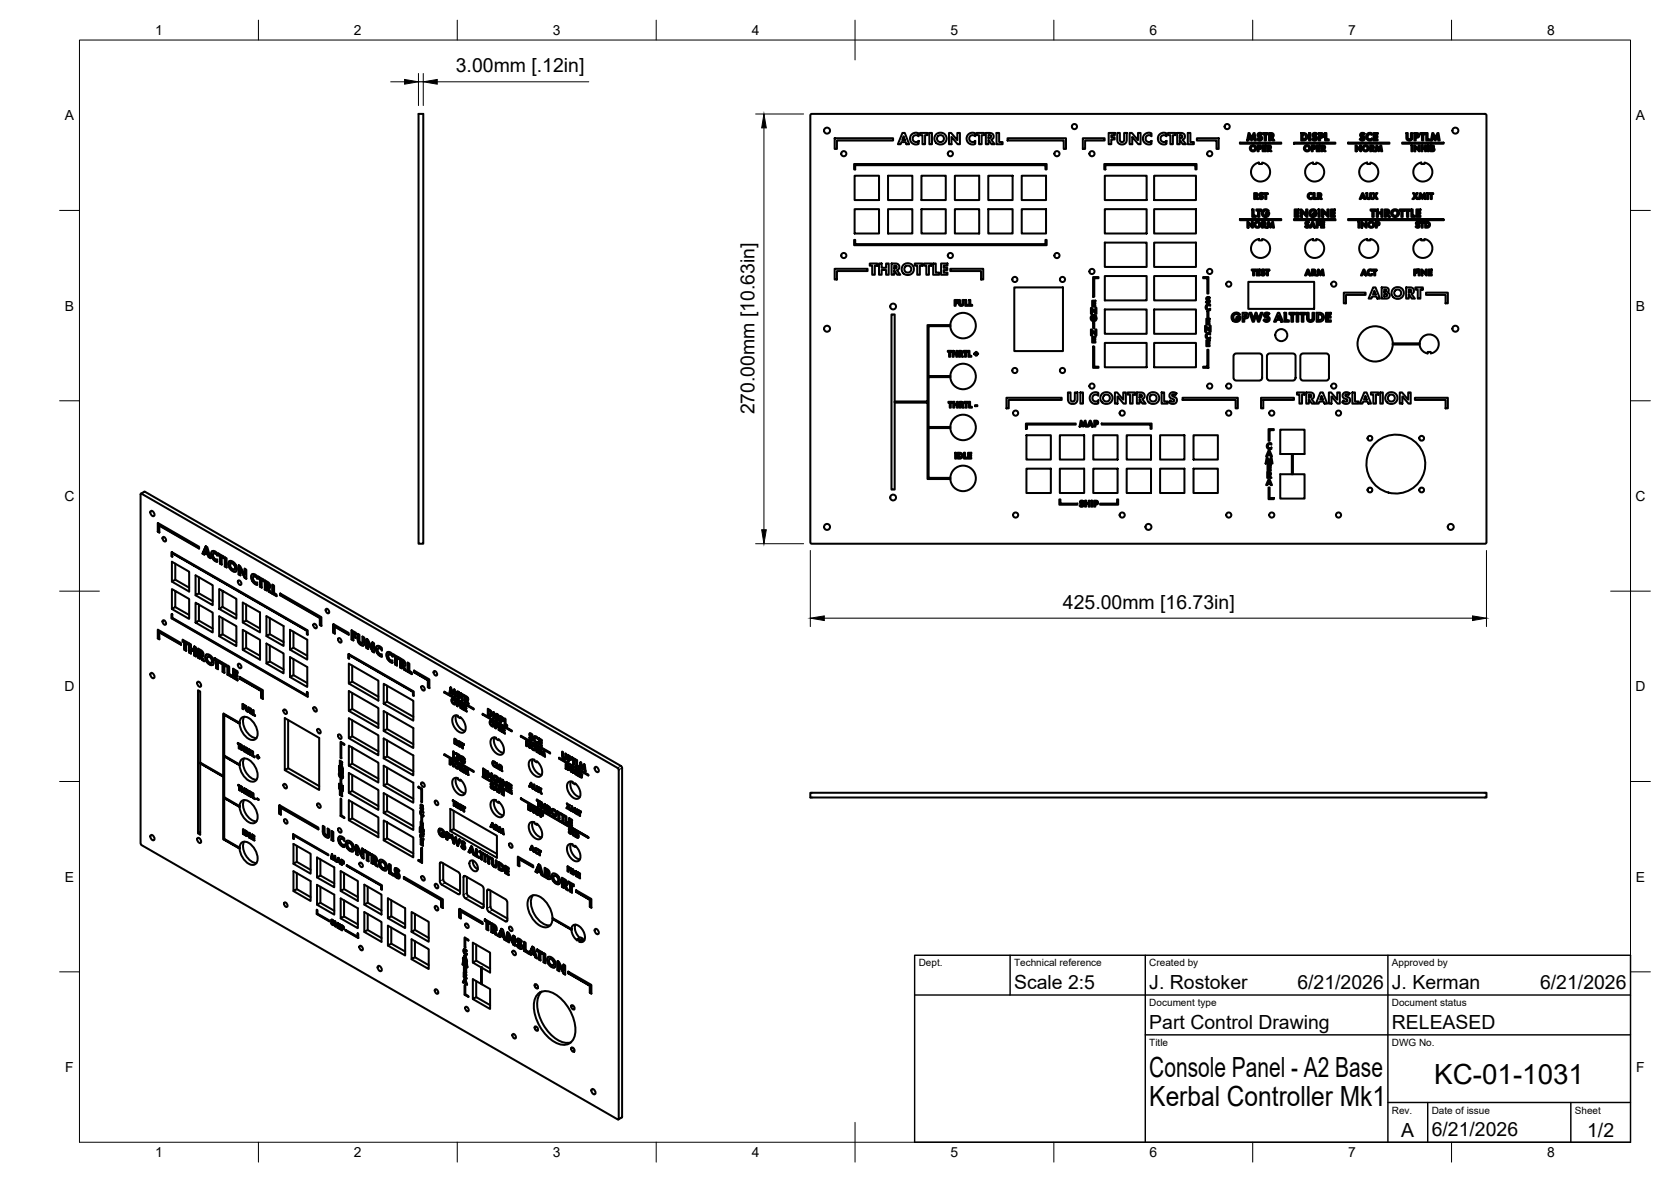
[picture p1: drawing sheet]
<svg xmlns="http://www.w3.org/2000/svg" width="420mm" height="297mm" viewBox="0 0 420 297" stroke-linecap="round" stroke-linejoin="round" font-family="sans-serif">
<defs><g id="words">
<g font-size="7">
<text x="289" y="270.6">Console Panel - A2 Base</text>
<text x="360.6" y="272.3">KC-01-1031</text>
<text x="289" y="278.1">Kerbal Controller Mk1</text>
</g>
<g font-size="4.9">
<text x="114.6" y="18.2">3.00mm [.12in]</text>
<text x="189.7" y="104.1" transform="rotate(-90 189.7 104.1)">270.00mm [10.63in]</text>
<text x="267.3" y="153">425.00mm [16.73in]</text>
<text x="255" y="248.5">Scale 2:5</text>
<text x="289" y="248.5">J. Rostoker</text>
<text x="326.2" y="248.5">6/21/2026</text>
<text x="350" y="248.5">J. Kerman</text>
<text x="387.2" y="248.5">6/21/2026</text>
<text x="289" y="258.6">Part Control Drawing</text>
<text x="350" y="258.6">RELEASED</text>
<text x="352.3" y="285.7">A</text>
<text x="360" y="285.5">6/21/2026</text>
<text x="399.1" y="285.7">1/2</text>
</g>
<g font-size="3.5">
<text x="39" y="8.8">1</text>
<text x="89" y="8.8">2</text>
<text x="139" y="8.8">3</text>
<text x="189" y="8.8">4</text>
<text x="239" y="8.8">5</text>
<text x="289" y="8.8">6</text>
<text x="339" y="8.8">7</text>
<text x="389" y="8.8">8</text>
<text x="16.3" y="30.2">A</text>
<text x="411.3" y="30.2">A</text>
<text x="16.3" y="78">B</text>
<text x="411.3" y="78">B</text>
<text x="16.2" y="125.9">C</text>
<text x="411.2" y="125.9">C</text>
<text x="16.2" y="173.7">D</text>
<text x="411.2" y="173.7">D</text>
<text x="16.3" y="221.6">E</text>
<text x="411.3" y="221.6">E</text>
<text x="16.4" y="269.4">F</text>
<text x="411.4" y="269.4">F</text>
<text x="39" y="290.8">1</text>
<text x="89" y="290.8">2</text>
<text x="139" y="290.8">3</text>
<text x="189" y="290.8">4</text>
<text x="239" y="290.8">5</text>
<text x="289" y="290.8">6</text>
<text x="339" y="290.8">7</text>
<text x="389" y="290.8">8</text>
</g>
<g font-size="2.5">
<text x="231" y="242.9">Dept.</text>
<text x="255" y="242.9">Technical reference</text>
<text x="289" y="242.9">Created by</text>
<text x="350" y="242.9">Approved by</text>
<text x="289" y="252.8">Document type</text>
<text x="350" y="252.8">Document status</text>
<text x="289" y="262.9">Title</text>
<text x="350" y="262.9">DWG No.</text>
<text x="350" y="279.9">Rev.</text>
<text x="360" y="279.9">Date of issue</text>
<text x="396" y="279.9">Sheet</text>
</g>
</g></defs>
<!-- layer: Visible -->
<g fill="none" stroke="#000" stroke-width=".51">
<path d="M105.2 28.6h1.2v108h-1.2zM203.8 28.8l.3-.2 169.5 .1 .2 .2-.1 107.6-.3 .1h-169.5l-.1-.3zM209.9 34.7h14.7v.6h-14.2v2.1h-.5zM226.9 33.4h.6l1.1 2.8h-.7l-.2-.5h-1l-.3 .5h-.6zM227.2 34.3l.3 .9h-.7zM229.2 33.9l.9-.5 .9 .1v.8l-.5-.3h-.5l-.5 .7 .1 .5 .3 .4 .5 .1 .6-.3v.8l-1.1 .1-.8-.6-.3-1zM231.3 33.4h1.9v.6h-.6v2.2h-.7v-2.2h-.6zM233.7 33.4h.6v2.8h-.6zM238.6 33.4h.6l1.5 1.8v-1.8h.7v2.8h-.6l-1.6-1.8v1.8h-.6zM243.4 33.9l.7-.5 1.1 .1v.8l-.4-.3h-.5l-.6 .7 .1 .5 .3 .4 .6 .1 .5-.3v.8l-1 .1-.9-.6-.3-1zM245.6 33.4h1.8v.6h-.6v2.2h-.6v-2.2h-.6zM247.9 33.4h1.2l.6 .3 .2 .5-.1 .5-.6 .4 .9 1.1h-.8l-.8-1.1v1.1h-.6z"/>
<path d="M248.5 33.9l.7 .2-.2 .5-.5 .1zM250.6 33.4h.6v2.3h.9v.5h-1.5zM253.3 34.7h14.7v2.7h-.5v-2.1h-14.2zM272.3 34.7h5.4v.6h-4.9v2.1h-.5zM278.8 33.4h1.5v.6h-.9v.5h.9v.6h-.9v1.1h-.6zM280.9 33.4h.7v1.9l.4 .4 .4-.1 .2-.3 .1-1.9h.6v2l-.5 .8-1.1 .1-.6-.5-.2-.5zM284 33.4h.6l1.5 1.8v-1.8h.7v2.8h-.6l-1.5-1.8v1.8h-.7zM287.7 33.9l.9-.5 .9 .1v.8l-.4-.3h-.5l-.4 .2-.2 .6 .2 .6 .4 .3h.5l.4-.3v.8l-1 .1-.9-.6-.2-1zM291.5 33.9l.7-.5 1.1 .1v.8l-.4-.3h-.5l-.5 .3-.1 .4 .1 .5 .3 .4 .7 .1 .4-.3v.8l-1.1 .1-.8-.6-.3-.9zM293.7 33.4h1.8v.6h-.6v2.2h-.6v-2.2h-.6zM296 33.4h1.2l.6 .3 .1 .9-.6 .5 .9 1.1h-.8l-.8-1.1v1.1h-.6zM296.6 33.9l.6 .2v.5l-.6 .1z"/>
<path d="M298.7 33.4h.6v2.3h.9v.5h-1.5zM300.9 34.7h5.5v2.7h-.5v-2.1h-5zM311.8 35.8h10.4v.3h-10.4zM313.9 33.4h.3l.5 1.2 .5-1.2h.3l.3 1.9h-.4l-.2-1.2-.5 1.2-.6-1.2-.2 1.2h-.3zM316.2 36.5h.7l.3 .4-.1 .4-.6 .2v.5h-.3zM316.3 33.6l.6-.2 .4 .2-.2 .3-.3-.2-.3 .2 .9 .7-.1 .5-.4 .2h-.4l-.4-.3 .2-.2 .4 .2 .3-.2-.1-.2-.7-.5zM316.5 36.8l.3 .1v.3h-.3zM317.5 36.5h.8v.3h-.5v.3h.5v.2h-.5v.5h.5v.2h-.8zM317.5 33.4h1.2v.3h-.4v1.6h-.3v-1.6h-.5zM318.9 36.8l.4 .1-.1 .3h-.3zM319.4 33.7l.5 .2-.2 .4h-.3zM319.4 37.3l-.1 .1 .4 .6h-.3l-.4-.6-.1 .6h-.3v-1.5l.8 .1 .2 .3-.2 .4"/>
<path d="M320.1 34.4l-.3 .1 .6 .8h-.4l-.5-.7-.1 .7h-.3v-1.9l1 .2 .2 .5-.3 .3M325.4 35.8h10.4v.3h-10.4zM327.2 33.4l.9 .1 .5 .3 .1 .8-.3 .5-1.2 .2zM327.6 33.7l.4 .1 .3 .3v.5l-.3 .3-.4 .1zM329.1 33.4h.4v1.9h-.4zM330.1 36.8h.3v.4h-.3zM330.1 33.6l.7-.2 .3 .2-.2 .3-.3-.2-.2 .2 .8 .7-.1 .5-.4 .2h-.5l-.3-.3 .2-.2 .4 .2 .3-.2v-.2l-.7-.4zM330.7 37.3l-.6 .2v.5h-.3v-1.5l.8 .1 .2 .4-.1 .3M331 36.5h.9v.3h-.6v.3h.6v.2h-.6v.5h.6v.2h-.9zM331.6 33.4l.8 .1 .4 .5-.1 .5-.7 .1v.7h-.4zM332 33.7l.4 .2-.1 .4h-.3zM332.5 36.8h.4l-.1 .4h-.3z"/>
<path d="M333 37.3l-.1 .1 .4 .6h-.3l-.4-.6-.1 .6h-.3v-1.5l.9 .2 .1 .3-.2 .3M333.2 33.4h.3v1.6h.6v.3h-.9zM339 35.8h10.4v.3h-10.4zM340.8 36.5h.2l.9 1v-1h.3v1.5h-.1l-1-1v1h-.3zM342.1 33.6l.6-.2 .4 .2-.2 .3-.3-.2-.3 .2 .9 .6v.5l-.4 .3h-.5l-.4-.3 .2-.2 .4 .2 .3-.2v-.2l-.8-.5zM343.7 33.7l.6-.3 .6 .1v.4l-.6-.2-.4 .6 .2 .6 .5 .1 .3-.2v.4l-.6 .1-.6-.3-.2-.8zM344.8 36.8h.3v.4h-.3zM345.3 37.3l-.2 .1 .5 .6h-.4l-.4-.6v.6h-.3v-1.5l.9 .2 .1 .3-.2 .3M345.4 33.4h1v.3h-.7v.5h.7v.3h-.7v.5h.7v.3h-1zM346.1 36.5h.2l.4 1 .4-1h.2l.3 1.5h-.3l-.2-.9-.4 .9-.5-.9-.1 .9h-.3zM352.6 35.8h10.4v.3h-10.4zM353.6 33.4h.4v1.3l.3 .3 .5-.3v-1.3h.3v1.4l-.3 .4-.5 .2-.6-.4z"/>
<path d="M354.9 36.5h.3v1.5h-.3zM355.6 36.5h.2l.9 1v-1h.3v1.5h-.2l-.9-1v1h-.3zM355.6 33.4l.9 .1 .3 .4-.1 .6-.7 .1v.7h-.4zM356 33.7l.4 .1v.5h-.4zM357.1 33.4h1.2v.3h-.4v1.6h-.4v-1.6h-.4zM357.4 36.5h.3v.6h.6v-.6h.3v1.5h-.3v-.7h-.6v.7h-.3zM358.6 33.4h.4v1.6h.6v.3h-1zM359 36.5h.3v1.5h-.3zM359.7 36.5h.6l.3 .2-.2 .5 .3 .4-.1 .3-.9 .1zM360 36.8h.3l-.1 .3h-.2zM360 37.4l.4 .1-.1 .2-.3 .1zM360.1 33.4h.3l.5 1.2 .5-1.2h.3l.3 1.9h-.4l-.1-1.2-.5 1.2-.7-1.2-.1 1.2h-.4z"/>
<path d="M214.8 41.2h48.4v1.4h-.3v-1.1h-47.9v1.1h-.2zM214.9 44.2h6.1v6.1h-6.1zM214.9 52.6h6.1v6.1h-6.1zM223.3 52.6h6.1v6.1h-6.1zM223.3 44.2h6.1v6.1h-6.1zM231.7 52.6h6.1v6.1h-6.1zM231.7 44.2h6.1v6.1h-6.1zM240.1 44.2h6.1v6.1h-6.1zM240.1 52.6h6.1v6.1h-6.1zM248.5 52.6h6.1v6.1h-6.1zM248.5 44.2h6.1v6.1h-6.1zM256.9 52.6h6.1v6.1h-6.1z"/>
<path d="M256.9 44.2h6.1v6.1h-6.1zM277.7 41.2h23.2v1.4h-.3v-1.1h-22.7v1.1h-.2zM277.8 52.6h10.5v6.1h-10.5zM277.8 44.2h10.5v6.1h-10.5zM290.2 44.2h10.5v6.1h-10.5zM290.2 52.6h10.5v6.1h-10.5zM311.8 55h10.4v.3h-10.4zM313.6 55.7h.2l.9 1v-1h.3v1.5h-.2l-.9-1v1h-.3zM314.9 52.6h.3v1.6h.6v.3h-.9zM315.2 41.6l1.2-.7h.1v.3h.9v-.3l.8 .2 .6 .6 .4 .7 .2 .9-.3 1-.5 .7-.8 .5-1.1 .1-.7-.1-.8-.6-.5-.8-.1-.7 .1-1zM315.6 48.8h.4l-.1 .4h-.3zM315.9 52.6h1.2v.3h-.4v1.6h-.4v-1.6h-.4z"/>
<path d="M316.1 49.3l.2-.2-.1-.4-.9-.2v1.5h.3v-.6l.5 .6h.3l-.4-.6M316.1 49.3l-.1 .1M316.8 48.6l.5-.1 .3 .1-.2 .3-.1-.2-.3 .2 .6 .6v.3l-.3 .2-.7-.2 .2-.2 .3 .2 .2-.2-.6-.5zM317.5 52.9l.9-.3 .6 .3v.1l-.3 .2-.3-.3-.5 .1-.3 .5 .1 .5 .4 .2 .5-.1 .2-.3h-.5v-.3h.9l-.4 .8-.5 .3-.8-.3-.3-.7zM317.6 56l.4 .1-.1 .3h-.3zM317.8 48.5h.9v.3h-.3v1.2h-.3v-1.2h-.3zM318.1 56.5l-.2 .1 .5 .6h-.3l-.5-.6v.6h-.3v-1.5l.9 .2 .1 .3-.2 .3M318.9 55.7h.2l.4 1 .4-1h.2l.3 1.5h-.3l-.2-.9-.4 .9-.5-.9-.1 .9h-.3zM325.4 55h10.4v.3h-10.4zM325.5 52.6h1.1v.3h-.7v.5h.6v.3h-.6v.5h.7v.3h-1.1zM327 52.6h.3l1.1 1.3v-1.3h.4v1.9h-.3l-1.1-1.3v1.3h-.4zM328.3 55.9l.3-.2 .5 .1-.1 .3-.4-.2-.1 .2 .6 .5v.4l-.2 .2h-.4l-.4-.2 .2-.2 .3 .2 .2-.1v-.3l-.6-.3z"/>
<path d="M328.8 41.6l.7-.5 .7-.2v.3h.8v-.3l1.1 .5 .5 .6 .4 1-.2 1-.4 .8-.7 .6-.8 .2h-.7l-1.1-.4-.6-.7-.3-1 .1-1.1zM328.9 48.8l.5-.3 .5 .1v.3l-.4-.1-.4 .4 .2 .5 .3 .1 .3-.2v.4h-.5l-.4-.2-.2-.5zM329.4 52.9l.7-.3 .7 .2 .2 .2-.3 .2-.4-.3-.5 .1-.3 .7 .2 .4 .5 .1 .5-.4h-.5v-.3h.9l-.2 .7-.6 .4-.8-.3-.3-.7zM329.9 55.7h.3l.6 1.5h-.3l-.2-.3h-.6l-.1 .3h-.3zM330 56.1l.3 .6h-.5zM330.3 48.5h.3v1.3h.4v.2h-.7zM331 55.7h.8v.3h-.5v.3h.5v.3h-.5v.6h-.3zM331.5 52.6h.4v1.9h-.4zM331.6 48.8h.3v.4h-.3zM332.1 49.3l.2-.3-.1-.3-.9-.2v1.5h.3v-.6l.4 .6h.4l-.5-.6M332.1 49.3l-.2 .1M332.1 55.7h.9v.3h-.6v.3h.6v.3h-.6v.4h.6v.2h-.9z"/>
<path d="M332.4 52.6h.2l1.2 1.3v-1.3h.3v1.9h-.2l-1.2-1.3v1.3h-.3zM334.6 52.6h1.1v.3h-.7v.5h.6v.3h-.6v.5h.7v.3h-1.1zM339 55h24v.3h-24zM341.5 55.7h.3v1.5h-.3zM342.2 55.7h.2l1 1v-1h.2v1.5h-.1l-1-1v1h-.3zM342.4 41.6l.6-.5 .8-.2v.3h.8v-.3l1.1 .5 .6 .8 .3 .9-.3 1.2-.4 .6-.7 .5-.9 .2-.9-.1-.9-.5-.6-.9-.1-.8 .1-.9zM342.5 48.5h.3l.6 1.5h-.3l-.2-.3h-.6l-.1 .3h-.3zM342.6 48.9l.2 .6h-.4zM343.6 48.5h.3v1.1l.2 .2 .4-.2v-1.1h.3v1.1l-.2 .3-.6 .1-.4-.2zM344.6 52.6h1.2v.3h-.4v1.6h-.4v-1.6h-.4zM345.1 48.5h.4l.2 .5 .3-.5h.4l-.5 .7 .5 .8h-.3l-.4-.5-.3 .5h-.4l.5-.8zM346.1 52.6h.4v.7h.8v-.7h.4v1.9h-.4v-.8h-.8v.8h-.4z"/>
<path d="M346.2 56l.4 .1-.1 .3h-.3zM346.4 56.7l.4-.2v-.6l-.9-.2v1.5h.3v-.5h.2M348.2 52.6h.7l.4 .3 .1 .5-.4 .3 .5 .8h-.4l-.5-.8-.1 .8h-.3zM348.5 52.9l.5 .2-.1 .3-.4 .1zM351.9 52.6h1.2v.3h-.4v1.6h-.4v-1.6h-.4zM352.6 55.2h10.4zM353.3 52.6h1.2v.3h-.4v1.6h-.3v-1.6h-.5zM354.9 52.6h.3v1.6h.6v.3h-.9zM355.3 48.5h.3l.3 .5 .3-.5h.3l-.5 .7 .6 .8h-.4l-.3-.5-.4 .5h-.3l.5-.8zM356 41.6l.7-.5 .7-.2v.3h.8v-.3l1 .4 .6 .7 .3 .8-.1 1.3-.4 .7-.7 .6-.8 .2h-.7l-1.1-.4-.7-.8-.2-1 .1-.9zM356.1 55.9l.3-.2 .5 .1-.1 .3-.2-.2-.3 .2 .7 .5-.3 .6h-.5l-.3-.2 .2-.2 .3 .2 .3-.2-.6-.4zM356.1 52.6h1.1v.3h-.7v.5h.6v.3h-.6v.5h.7v.3h-1.1z"/>
<path d="M357 48.5h.3l.3 1 .5-1h.2l.2 1.5h-.3l-.1-.9-.4 .9-.5-.9-.2 .9h-.3zM357.1 55.7h1v.3h-.4v1.2h-.3v-1.2h-.3zM358.3 55.7h.8l.4 .3 .1 .6-.3 .5-1 .1zM358.6 56h.4l.2 .3v.3l-.3 .3-.3 .1zM358.8 48.5h.3v1.5h-.3zM359.4 48.5h1v.3h-.4v1.2h-.3v-1.2h-.3zM209.9 67.5h8.2v.6h-7.7v2.1h-.5zM214.8 60.3h.2v1h47.9v-1h.3v1.3h-48.4zM218.7 66.2h1.9v.6h-.6v2.3h-.7v-2.3h-.6zM221 66.2h.7v1.1h1.1v-1.1h.7v2.9h-.7v-1.3h-1.1v1.3h-.7zM224.2 66.2h1.1l.7 .3 .1 .9-.6 .5 .9 1.2h-.8l-.8-1.2v1.2h-.6zM224.8 66.7l.6 .2-.1 .6h-.5z"/>
<path d="M230 66.2h1.9v.6h-.6v2.3h-.7v-2.3h-.6zM232.3 66.2h1.9v.6h-.6v2.3h-.7v-2.3h-.6zM234.6 66.2h.7v2.3h.9v.6h-1.6zM236.6 66.2h1.6v.6h-.9v.5h.9v.6h-.9v.6h.9v.6h-1.6zM239 67.5h8.2v2.7h-.5v-2.1h-7.7zM240 75.4h.8v.2h-.5v.4h.4v.2h-.4v.7h-.3zM241.1 75.4h.3v1l.2 .2 .4-.2v-1h.3v1l-.2 .4-.5 .1-.4-.3zM242.7 75.4h.3v1.2h.4v.3h-.7zM243.7 75.4h.3v1.2h.5v.3h-.8zM255 72.2h12.3v16h-12.3zM274.3 77.4h.2l.9 1v-1h.3v1.5h-.2l-.9-1v1h-.3zM274.4 79.4l.5-.3 .6 .2 .2 .2-.3 .1-.5-.2-.4 .4 .1 .4 .3 .2 .5-.2-.3-.1v-.2h.7l-.3 .6-.6 .2-.5-.2-.2-.4z"/>
<path d="M274.6 75.6h.8v.2h-.5v.3h.5v.3h-.5v.4h.5v.3h-.8zM274.8 69.6h1.4v.3h-1.1v4.7h-.3zM277.8 69.4h10.5v6.1h-10.5zM277.8 77.8h10.5v6.1h-10.5zM277.8 61h10.5v6.1h-10.5zM290.2 61h10.5v6.1h-10.5zM290.2 69.4h10.5v6.1h-10.5zM290.2 77.8h10.5v6.1h-10.5zM302.5 69.6h1.3v4.2h-.2v-3.9h-1.1zM303.3 76.7l.4-.3 .6 .1v.4l-.5-.2-.4 .4 .2 .5 .5 .1 .2-.1v.3l-.6 .1-.4-.3-.2-.5zM303.3 74.8l.4-.2 .5 .2-.2 .2-.2-.1-.2 .1 .6 .6-.3 .6h-.4l-.3-.3 .2-.2 .2 .2 .3-.1-.6-.6zM303.6 78.3h.3v1.5h-.3z"/>
<path d="M309.9 78.9l.9-.4 .8 .3 .2 .3-.4 .2-.5-.4-.5 .2-.3 .6 .3 .7 .5 .1 .4-.1 .2-.4h-.6v-.4h1l-.3 1-.6 .3-1-.2-.4-.8zM312.4 78.6l1.3 .2 .2 .3-.1 .6a.77 .77 0 0 1-.9 .3v.9h-.5zM312.9 79l.5 .1-.1 .5h-.4zM313.9 70.8h16.5v6.8h-16.5zM314.2 78.6h.4l.6 1.5 .5-1.5h.3l.5 1.5 .5-1.5h.5l-.9 2.3h-.3l-.5-1.5-.5 1.5h-.3zM314.7 67.7h1v.3h-.3v1.2h-.3v-1.2h-.4zM315.2 60.8l.6-.5 .7-.2v.3h.9v-.3l1.1 .5 .5 .6 .3 .9v1l-.4 .8-.8 .6-.9 .3-1-.1-.8-.5-.6-.8-.2-.8 .1-1zM316 67.7h.8v.3h-.5v.3h.5v.3h-.5v.4h.5v.2h-.8zM317.2 67.9l.3-.2 .5 .1-.1 .3-.2-.2-.3 .2 .7 .6-.3 .5h-.5l-.3-.2 .2-.2 .3 .2 .3-.2-.6-.5zM318 78.7l.6-.2 .6 .3-.3 .3-.3-.2-.3 .2v.3l.8 .3 .1 .3v.4l-.4 .4-.6 .1-.5-.4 .3-.3 .4 .3 .4-.2-.1-.3-.9-.6zM318.2 67.7h1v.3h-.4v1.2h-.3v-1.2h-.3zM321.3 78.6h.4l.9 2.3h-.5l-.2-.5h-.9l-.2 .5h-.5z"/>
<path d="M321.5 79.2l.3 .8h-.6zM323 78.6h.4v1.9h.7v.4h-1.1zM324.2 78.6h1.4v.4h-.5v1.9h-.4v-1.9h-.5zM326 78.6h.5v2.3h-.5zM326.8 78.6h1.5v.4h-.6v1.9h-.4v-1.9h-.5zM328.6 78.6h.5v1.5l.3 .4 .6-.3v-1.6h.4v1.6l-.3 .6-.7 .1-.6-.4zM328.7 60.8l.7-.5 .8-.2v.3h.8v-.3l1.2 .5 .4 .6 .4 1-.2 1-.3 .6-.8 .8-.9 .2-1-.1-.7-.3-.6-.7-.3-1 .1-1.1zM328.8 67.7h.2l.6 1.5h-.3l-.1-.3h-.6l-.2 .3h-.3zM328.9 68.1l.2 .6h-.4zM329.9 67.7h.6l.3 .2v.5l-.3 .2 .5 .6h-.4l-.4-.6v.6h-.3zM330.2 68l.3 .1v.3h-.3zM331 78.6h1.1l.6 .4 .2 1.1-.5 .6-1.4 .2z"/>
<path d="M331.4 67.7h.2l.4 1 .4-1h.3l.2 1.5h-.3l-.1-.9-.4 .9-.5-.9-.2 .9h-.3zM331.5 79h.5l.4 .4v.6l-.3 .4-.6 .1zM333.4 78.6h1.2v.4h-.8v.5h.8v.3h-.8v.7h.8v.4h-1.2zM337.9 73.5h5.5v.6h-5v2.1h-.5zM342.3 60.8l.7-.5 .8-.2v.3h.8v-.3l1.1 .5 .5 .6 .3 .9v1l-.4 .8-.8 .6-.9 .3-1-.1-.8-.5-.7-.9-.1-.7 .1-1zM342.8 67.7h.2l.7 1.5h-.3l-.2-.3h-.6l-.1 .3h-.3zM342.9 68.1l.3 .6h-.5zM344.1 67.8l.4-.1 .5 .1v.3l-.5-.1-.4 .4 .2 .5 .4 .1 .3-.2v.4h-.6l-.4-.2-.2-.7zM345.2 67.7h.9v.3h-.3v1.2h-.3v-1.2h-.3zM345.3 72.2h.6l1.1 2.8h-.7l-.2-.5h-1.1l-.2 .5h-.7zM345.6 73.1l.3 .9h-.7zM347.4 72.2h1.2l.5 .4 .1 .5-.3 .4 .4 .3 .1 .5-.3 .6-1.7 .1z"/>
<path d="M348 72.7l.6 .2-.1 .4-.5 .1zM348 73.9l.7 .1v.4l-.7 .1zM353.6 72.2h1.2l.5 .3 .2 .8-.6 .6 .9 1.1h-.8l-.8-1.1v1.1h-.6zM354.2 72.7l.6 .2-.1 .6h-.5zM355.6 67.7h.8v.3h-.5v.3h.4v.3h-.4v.6h-.3zM355.9 72.2h1.9v.6h-.7v2.2h-.6v-2.2h-.6zM356.1 60.7l1.3-.6v.3h.8v-.3l1.3 .6 .5 1 .2 1-.3 .8-.6 .7-.9 .5-.9 .1-1-.3-.6-.5-.4-.7-.1-1.1 .2-.8zM356.7 67.7h.3v1.5h-.3zM357.4 67.7h.2l.9 1v-1h.3v1.5h-.2l-.9-1v1h-.3zM358.6 73.5h5.4v2.7h-.5v-2.1h-4.9zM359.2 67.7h.8v.3h-.5v.3h.5v.3h-.5v.4h.5v.2h-.8zM238.3 88.2h1v.2h-.4v1.3h-.3v-1.3h-.3z"/>
<path d="M239 94.8h-5.5v12.5h5.5M239 82h-5.5v12.5h5.5M239 81.7h-5.8v19.2h-8.2M239.5 88.2h.3v.5h.6v-.5h.3v1.5h-.3v-.7h-.6v.7h-.3zM241.4 88.4l.3 .1v.3l-.3 .1zM241.7 89l.3-.2v-.4l-.9-.2v1.5h.3v-.6l.4 .6h.4l-.5-.7M242.3 88.2h.9v.2h-.3v1.3h-.3v-1.3h-.3zM243.5 88.2h.3v1.2h.4v.3h-.7zM245 88.8h.3v-.4h.3v.4h.3v.2h-.3v.4h-.3v-.4h-.3zM253.1 100h13.9v.5h-13.4v2.1h-.5zM268.5 98.6h.7v1.9l.5 .4 .4-.1 .2-.3v-1.9h.6v1.9l-.5 .8-1.1 .2-.6-.5zM271.7 98.6h.6v2.8h-.6z"/>
<path d="M274.3 82.8h.2l.9 1v-1h.3v1.5h-.2l-.9-1v1h-.3zM274.4 99l.8-.4 1 .1v.8l-.4-.3h-.6l-.4 .3-.1 .5 .1 .6 .4 .3h.6l.4-.3v.8l-.9 .1-1-.5-.3-1.1zM274.6 84.6h.8v.2h-.5v.4h.5v.2h-.5v.4h.5v.3h-.8zM274.8 87.1h.3v5h1.1v.3h-1.4zM274.8 81h.3v1.5h-.3zM277.8 86.2h10.5v6.1h-10.5zM280.3 98.6h.6l1.5 1.8v-1.8h.7v2.8h-.6l-1.5-1.8v1.8h-.7zM283.5 98.6h1.9v.6h-.6v2.2h-.7v-2.2h-.6zM285.9 98.6h1.2l.6 .4 .1 .8-.6 .5 .9 1.1h-.8l-.8-1.1v1.1h-.6zM286.5 99.1l.6 .2v.5l-.6 .1zM290.2 86.2h10.5v6.1h-10.5zM292.1 98.6h.6v2.3h.9v.5h-1.5z"/>
<path d="M294.3 98.8l.8-.2 .7 .2-.3 .5-.5-.2-.3 .3 1.1 .6 .1 .3-.1 .8-.5 .4h-.6l-.8-.4 .3-.5 .5 .3 .6-.2-.1-.3-1.1-.6-.1-.5zM297.3 100h13.9v2.6h-.5v-2.1h-13.4zM303 81.9h.2l.9 1v-1h.3v1.5h-.2l-.9-1v1h-.3zM303.3 84l.5-.3h.5v.4l-.5-.2-.4 .5 .2 .5 .4 .1 .3-.2v.4h-.6l-.5-.3-.1-.5zM303.3 85.5h.9v.3h-.6v.3h.5v.2h-.5v.4h.6v.3h-.9zM303.3 80.1h.9v.2h-.6v.4h.5v.2h-.5v.4h.6v.3h-.9zM303.6 87.9h.2v4.5h-1.3v-.3h1.1zM310.3 89.1l.5-.3h5.9l.5 .2 .2 .4v5.7l-.2 .3-.5 .2h-5.9l-.4-.1-.2-.5v-5.6zM317.1 100h8.3v.5h-7.8v2.1h-.5zM318.7 89.1l.5-.3h5.9l.5 .3 .2 .3v5.6l-.2 .4-.5 .2h-5.9l-.5-.2-.1-.4v-5.6zM326.1 98.6h1.9v.6h-.6v2.2h-.7v-2.2h-.6zM327.1 89.1l.5-.3h5.9l.4 .2 .3 .4v5.6l-.2 .4-.5 .2h-5.9l-.5-.2-.1-.3v-5.7z"/>
<path d="M328.4 98.6h1.3l.5 .4 .2 .8-.6 .5 .9 1.1h-.8l-.8-1.1v1.1h-.7zM329.1 99.1l.6 .2-.1 .5-.5 .1zM332 98.6h.6l1.1 2.8h-.7l-.2-.5h-1l-.2 .5h-.7zM332.3 99.5l.4 .9h-.7zM334.1 98.6h.6l1.5 1.8v-1.8h.7v2.8h-.6l-1.5-1.8v1.8h-.7zM337.8 98.8l.9-.2 .7 .2-.3 .5-.6-.2-.3 .3 1.1 .6 .2 .4-.2 .7-.4 .3-.7 .1-.7-.4 .3-.5 .5 .3h.3l.2-.2-.1-.3-.8-.3-.3-.3v-.6zM340 98.6h.7v2.3h.9v.5h-1.6zM343 98.6h.6l1.1 2.8h-.6l-.2-.5h-1.1l-.2 .5h-.7zM343.3 99.5l.4 .9h-.7zM344.7 98.6h1.9v.6h-.6v2.2h-.7v-2.2h-.6zM347 98.6h.7v2.8h-.7zM350.2 86.3a4.4 4.4 0 0 0-6.7-3.7 4.4 4.4 0 0 0 0 7.6 4.4 4.4 0 0 0 6.7-3.6"/>
<path d="M350.2 86.3v.3M350.2 86.3h6.8M352 98.6h.5l1.6 1.8v-1.8h.6v2.8h-.5l-1.6-1.8v1.8h-.6zM355.8 100h8.2v2.6h-.5v-2.1h-7.7zM357 86.3v.3h-6.8M357 86.3l.3-1 .6-.8 .8-.4h1l.9 .3 .7 .6 .4 .9 .1 .8-.3 .9-.5 .6-1.3 .6v-.4h-.7v.4l-1.4-.7-.5-.7-.1-.8M225 101.2h8.2v19.2h5.8M225 100.9v-21.9h-.8v44h.8v-21.8M225 100.9v.3M238.5 101h.9v.2h-.3v1.3h-.3v-1.3h-.3zM239 107.6h-5.5v12.5h5.5M239 107.3a3.2 3.2 0 0 1 4.8-2.6 3.2 3.2 0 0 1 0 5.5 3.2 3.2 0 0 1-4.8-2.6"/>
<path d="M239 107.3v.3M239.7 101h.2v.5h.7v-.5h.3v1.5h-.3v-.7h-.7v.7h-.2zM240.2 113.8h.2v1.5h-.2zM240.8 113.8h.7l.4 .2 .2 .6-.3 .5-1 .2zM241.1 114l.4 .1 .2 .2-.2 .7h-.4zM241.3 101h.6l.3 .2v.4l-.3 .2 .5 .7h-.4l-.4-.6v.6h-.3zM241.6 101.2l.3 .1v.3h-.3zM242.4 113.8h.3v1.2h.4v.3h-.7zM242.4 101h1v.2h-.3v1.3h-.3v-1.3h-.4zM243.4 113.8h.8v.2h-.5v.3h.5v.3h-.5v.4h.5v.3h-.8zM243.6 101h.3v1.2h.5v.3h-.8zM245.2 101.8h.5v.3h-.5z"/>
<path d="M258 106.4h12.5v.3h-12.3v1.1h-.2zM258.1 109.4h6.1v6.1h-6.1zM258.1 117.8h6.1v6.1h-6.1zM266.5 109.4h6.1v6.1h-6.1zM266.5 117.8h6.1v6.1h-6.1zM271.7 105.7h.2l.5 1 .4-1h.2l.2 1.5h-.3l-.1-.9-.4 .9-.5-.9-.2 .9h-.3zM274 105.7h.3l.6 1.5h-.3l-.2-.3h-.6l-.1 .3h-.3zM274.1 106.1l.3 .5h-.5zM274.9 109.4h6.1v6.1h-6.1zM274.9 117.8h6.1v6.1h-6.1zM275.4 105.9l.4 .2-.1 .3h-.3zM276 106.5l-.6 .1v.6h-.3v-1.5l.8 .1 .2 .3-.1 .4"/>
<path d="M277 106.4h12.6v1.4h-.3v-1.1h-12.3zM283.3 117.8h6.1v6.1h-6.1zM283.3 109.4h6.1v6.1h-6.1zM291.7 117.8h6.1v6.1h-6.1zM291.7 109.4h6.1v6.1h-6.1zM300.1 109.4h6.1v6.1h-6.1zM300.1 117.8h6.1v6.1h-6.1zM318.5 115h.2l.4 .9 .4-.9h.2l.3 1.5h-.3l-.1-.9-.4 .9-.5-.9-.2 .9h-.3zM318.7 111.6l.4-.3 .6 .1v.4l-.5-.2-.4 .5 .3 .5 .6-.1v.3l-.6 .1-.5-.3-.1-.6zM318.7 116.8h.9v.2h-.6v.4h.5v.2h-.5v.4h.6v.3h-.9zM318.9 118.8l.4 .1-.1 .4h-.3zM319 107.8h1.3v.3h-1.1v2.7h-.2z"/>
<path d="M319 113.2h.2l.6 1.5h-.3l-.1-.3h-.6l-.1 .3h-.4zM319.1 113.6l.2 .5h-.4zM319.3 119.5l.3-.3-.1-.5-.9-.1v1.5h.3v-.6l.5 .6h.3l-.4-.6M324.8 114.1h-2.9v-6.1h6.1v6.1h-2.9M324.8 119.2h-2.9v6.1h6.1v-6.1h-2.9M325.1 114.1h-.3v5.1h.3M325.1 114.1v5.1M35.4 124.1l120 69 .2 .3-.1 87.9h-.2l-119.8-69-.2-.3zM35.4 124.1l1.1-.5 119.8 69 .1 .3v87.8l-.9 .6M37.9 128.5a.76 .76 0 0 1 .8 .3 .76 .76 0 0 1-.1 .9l-.7-.4zM39.7 133.6l.4 .1M39.7 133.6l.4 .2 .1-1.7 9.9 5.7"/>
<path d="M39.8 131.5v2.1M40.1 132.1l10 5.8v-.5l-10.4-6v2.2M40.9 135l.2-.1a.71 .71 0 0 1 .4 1.2 .84 .84 0 0 1-.6-1.1zM43.2 138.8l-.1 1v-1.1l34.3 19.7v1.1l-.2-.1M43.2 139.7l.1 .1M43.3 139.1l33.9 19.4zM43.3 139.1v.8l-.2-.1M51 139.1l.4 .2M51.5 139l.9 .4-.8-.4-.2 .4-.5-.3M51.8 137.3l-.9 1.8 .8-1.8 .4 .2 .8 2.8-.4-.3M51.9 138.1l.4 .8-.3-.9-.3 .7 .5 .3M52.4 139.4l.1 .6-.2-.5"/>
<path d="M52.5 139.9l.4 .3M53.2 138.6l.6-.1 .8 .5v.6l-.6-.6-.4 .3 .2 1 .4 .3h.4v.6l-.8-.4-.4-.5-.3-1.1zM53.4 138.5l-.3 .6 .2 .8 .6 .8 .7 .4M53.8 139h.1M53.8 139l-.1 .1M53.8 139l.4 .1 .4 .3M54.9 139.1v.4v-.4l1.3 .7v.5l-.4-.3M54.9 139.5l.5 .2-.5-.2M55.4 139.7l-.1 1.9v-1.8M239 120.1a3.2 3.2 0 0 1 4.8-2.6 3.2 3.2 0 0 1 0 5.5 3.2 3.2 0 0 1-4.8-2.6M239 120.1v.3M266.4 125.5h.2v1.1h4.3v.2h-4.5z"/>
<path d="M271.6 126l.2-.2 .6 .2-.1 .2-.2-.2-.3 .2 .7 .5-.2 .6-.4 .1-.4-.2 .1-.3 .3 .2 .3-.2-.6-.4zM272.8 125.8h.3v.6h.6v-.6h.3v1.5h-.3v-.6h-.6v.6h-.3zM274.4 125.8h.3v1.5h-.3zM275.4 126.1l.4 .1-.1 .3h-.3zM276 126.6l.1-.4-.2-.3-.8-.1v1.5h.3v-.5h.2M276 126.6l-.4 .2M276.6 126.6h4.3v-1.1h.3v1.3h-4.6zM319 122.5h.2v2.6h1.1v.3h-1.3zM319 120.4h.2l.6 1.5h-.3l-.1-.3h-.6l-.1 .3h-.4zM319.1 120.8l.2 .6h-.4zM39.8 158.3l-.1 2.1v-2.2l5.8 3.4v.5l-5.4-3.2M40.1 158.9l5.4 3.1"/>
<path d="M40.1 158.9v1.8l-.4-.3M40.9 155.9h.2a.71 .71 0 0 1 .4 1.1 .84 .84 0 0 1-.6-1.1zM43.1 155.4l34.3 19.7v-1.1l-.2-.1v.9v-.9M43.2 154.3l-.1 1.1v-1.1l.2 .1v.9l33.9 19.5M43.2 146.2l4.4 2.5v-5l-4.4-2.5v5l.9-.5 3.5 2M43.2 155.3l34.2 19.7M44.1 148.5v4.1l-.9 .4v-5l4.4 2.5v5l-4.4-2.5M44.1 141.7v4M44.1 152.6l3.5 1.9M49.2 149.6l4.3 2.5v-5l-4.3-2.5v5l.8-.5 3.5 2M50 151.9v4.1l-.8 .4v-4.9l4.3 2.5v4.9l-4.3-2.5M50 156l3.5 2"/>
<path d="M50 145.1v4M55.1 159.9l4.3 2.5v-5l-4.3-2.5v5l.9-.5 3.4 2M55.4 141.6l.4 .2M56 148.5v4l-.9 .5v-5l4.3 2.5v5l-4.3-2.5M56 155.4v4M56 152.5l3.4 2M56.2 140.2l-.4-.2v1.9l-.5-.3M56.5 142.3l.5 .2M56.5 140l.5 .3v2.3l-.5-.3zM56.6 140.1v2.2M57.6 141h.7l.9 .8 .4 1.1-.2 .7h-.7l-1-.8-.3-1zM57.8 141l-.3 .8 .3 1 .9 .8h.6"/>
<path d="M58 141.6l.3-.1 .5 .4 .3 .6-.1 .6h-.4l-.5-.4-.2-.6zM58.1 141.5h.1M58.1 141.5h.4l.6 .6 .1 .7-.3 .3M58.1 141.5h-.1M59.9 145.9l.1-.1a.71 .71 0 0 1 .5 1.2 .84 .84 0 0 1-.6-1.1zM60.1 142.1l-.1 2.2v-2.3l.4 .3 1.1 2.1M60.1 144.3l.4 .2M60.5 143.1l1.1 2.1zM60.5 143.1v1.5l-.5-.3M61 156.4l4.4 2.5v-5l-4.4-2.5v5l.9-.5 3.5 2.1M61.6 142.9l-.1 1.5v-1.5l.4 .3v2.3l-.4-.3M61.6 145.2l.3 .2"/>
<path d="M61.9 151.9v4M61.9 158.8v4M63.4 144.3h.5l.8 .5v.6l-.6-.6-.3 .1-.2 .2 .2 .9 .5 .4h.4v.6l-.7-.3-.7-.9-.2-1zM63.5 144.3l-.3 .4 .3 1.2 .4 .6 .8 .4M63.8 144.9l.4-.1 .5 .4M65 144.9l-.1 .4v-.4l1.4 .7v.5l-.5-.3M65 145.3l.4 .2-.5-.2M65.4 145.5l-.1 1.9v-1.8M65.4 147.4l.4 .2M66.3 146l-.5-.2v1.9l-.5-.3M66.6 148.1l.4 .2M66.7 145.9v2.2"/>
<path d="M67 159.9l4.3 2.4v-5l-4.3-2.5v5.1l.8-.5 3.5 2M67 146.5l.5 .2v.5M67 146.5l.5 .4-.1 .3M67 146.5v.6l.4 .1M67 147.5l.6 1.1-.5-1.2-.1 1-.4-.3M67.5 147.2h-.1M67.5 147.7l.4-.1v-.7l-.4-.5-.9-.6v2.3M67.6 148.6l.5 .3M67.8 147.7h-.3l.6 1.3-.5-.3M67.8 155.3v4.1M68.5 149.2l1 .5M68.5 146.9l.4 .3v1.8l.6 .4v.4l-1-.6z"/>
<path d="M68.5 146.9v2.3M70.4 149.6l10 5.7M70.5 149.2l-.1 .4v-.5l10.4 6v2.2l-.4-.2M70.5 149.5l10 5.8M73.8 158.8v4M77.2 158.5v.9v-.9M77.2 159.3l.2 .1M78.8 156.8l.2-.1a.71 .71 0 0 1 .4 1.2 .84 .84 0 0 1-.6-1.1zM80.4 155.3v1.8zM80.5 157l.3 .2M81.9 153.1l.2-.1a.71 .71 0 0 1 .5 1.1 .84 .84 0 0 1-.7-1zM83.8 159l.4 .2 .1-1.7 3.4 1.9"/>
<path d="M83.9 156.9l-.1 2.1v-2.2l3.9 2.3v.4l-3.5-2M83.9 159l.3 .2M88.5 158.4l-.1 2.3v-2.3l1.1 .6v.5l-.6-.4M89.5 159.4l-.6-.3v.4l.6 .4v.4l-.6-.3M90 159.3l.1 2 .6 .7 .7 .2M37.9 169.2a.76 .76 0 0 1 .8 .4 .76 .76 0 0 1-.1 .9l-.7-.5zM39.8 160.4l.3 .2M46 160.8l-.1 .4v-.5l1.3 .8v.5l-.4-.3M46 161.1l.4 .3-.5-.2M46.4 161.4v1.9v-1.9M46.4 163.2l.4 .3M47.2 161.9l-.4-.2v1.9l-.4-.3"/>
<path d="M47.6 161.7v2.3v-2.3l.4 .3v.8l.8 .5M47.6 163.9l.4 .3M48 163.3l.9 .4-.8-.5-.1 1.1-.4-.3M48.9 163.7l-.1 1v-.9M48.9 162.5l-.1 .8v-.9l.5 .3v2.3l-.5-.3M48.9 164.7l.4 .2M49.6 171.4a.74 .74 0 0 1 .8 .3 .74 .74 0 0 1-.1 .9l-.6-.4zM49.8 165.3l.4 .1M49.9 163v2.2M50.2 163.6l.6 .4-.2 .4M50.2 163.6l.5 .4-.1 .4M50.2 163.6v.7l.4 .1"/>
<path d="M50.2 164.6l.7 1.2-.6-1.2-.1 1-.4-.3M50.7 164.9l.5-.2-.2-.8-1.2-.9v2.3M50.9 165.8l.4 .2M51.1 164.8l-.4 .1 .7 1.3-.6-.3M51.8 164.6l.3-.2 .4 .1 .9 .7 .4 1.1-.2 .7-.7 .1-.9-.7-.4-1zM51.9 164.5l-.2 .7 .3 1 .8 .8 .7 .1M52.2 165.1l.4-.1 .5 .5 .2 .6-.2 .5-.4-.1-.5-.5zM52.3 165l.5 .1 .5 .5 .1 .6-.3 .4M52.3 165h.1M54 165.4l-.1 .4v-.4l1.4 .7v.5l-.5-.3M54 165.8l.4 .2-.5-.2M54.4 166v1.9v-1.8"/>
<path d="M54.4 167.9l.4 .2M55.3 166.5l-.5-.2v1.9l-.4-.3M55.6 166.3l-.1 .4v-.4l1.4 .8v.4l-.5-.3M55.6 166.7l.4 .2-.5-.2M56 166.9v1.9v-1.8M56 168.8l.4 .2M56.3 179.4l-.1 15.6v-15.7l4.1 2.3v.2M56.4 179.6l3.9 2.2-3.9-2.2v10.3l3.9 2.2v.2M56.9 167.4l-.5-.2v1.9l-.4-.3M57.2 169.5l1.1 .6M57.2 167.2l.4 .3v1.9l.7 .3v.5l-1.1-.7zM57.3 167.3v2.2"/>
<path d="M58.7 168.1l-.1 2.3v-2.4l1.1 .7v.4l-.6-.3M58.7 170.3l1 .6M59.7 169.9l-.6-.2v.5l.6 .3v.5l-1.1-.6M59.7 169l-.6-.2v.4l.6 .4v.4l-.6-.3M59.9 166.9l.1-.1a.71 .71 0 0 1 .5 1.1 .84 .84 0 0 1-.6-1zM60.3 170.1l-.1 .4v-.4l5.9 3.3v2.2l-.4-.2M60.3 170.5l5.5 3.1-5.6-3.1M61 163.3l4.4 2.5v-5l-4.4-2.5v5l.9-.5 3.5 2M61.1 176.9l-.1 1.2v-1.2l.6 .3v.2l-.4-.2M61.1 178.1h.1M61.5 177.8l-.3-.1v.5l-.2-.1M61.6 177.3l-.4-.1 .3 .7-.3-.2"/>
<path d="M61.8 177.4l.1 1 .6 .4M62.4 178.6l-.4-.1v-1l-.2-.2v1.1l.4 .4 .3 .1M62.4 178.6h.1M62.5 177.8l-.1 .8v-.9l.2 .1-.1 1.1M62.9 179.2l.5 .2M62.9 178l.2 .1v1l.3 .2v.2l-.5-.3zM63 178v1.2M63.6 179.6l.5 .2M63.6 178.4l.2 .1v1l.3 .2v.2l-.5-.3zM63.7 178.5v1.1M65.8 173.6l-.1 1.8v-1.7M65.8 175.4l.3 .1"/>
<path d="M67 166.7l4.3 2.5v-5l-4.3-2.5v5l.8-.5 3.5 2M67.8 162.2v4M71.3 178.4l.2-.1a.71 .71 0 0 1 .4 1.1 .84 .84 0 0 1-.6-1zM72.9 170.1l4.4 2.5v-5l-4.4-2.5v5l.9-.4 3.5 1.9M72.9 163.3l4.4 2.5v-5l-4.4-2.5v5l.9-.5 3.5 2M73.8 165.6v4.1M78.8 177.8l.2-.1a.71 .71 0 0 1 .4 1.2 .84 .84 0 0 1-.6-1.1zM85 160.4l.2-.1a.71 .71 0 0 1 .5 1.2 .84 .84 0 0 1-.7-1.1zM87.7 164.4l-.1 1v-1.1l16.4 9.5v1.1l-.2-.2M87.7 165.4h.1M87.7 178.7l7.4 4.2v-5l-7.4-4.2v5l.9-.5 6.5 3.8M87.7 171.8l7.4 4.3v-5l-7.4-4.3v5l.9-.5 6.5 3.8"/>
<path d="M87.8 164.7l16.1 9.1zM87.8 164.7v.8l-.2-.1M88.5 160.6l.4 .3M88.6 167.3v4M88.6 174.1v4.1M89.5 160.2l-.6-.3v1.1l-.5-.3M91.1 161.6l-.3 .1-.3-.3-.1-1.9-.5-.2 .1 2 .6 .7 .8 .2M91.1 161.6h.1M91.2 160v1.4l-.2 .3 .1-1.7 .5 .2v1.6l-.2 .4M92.2 160.6l-.1 2.2v-2.3l.4 .3 1.1 2.1M92.2 162.8l.4 .2M92.6 161.6l1.1 2.1z"/>
<path d="M92.6 161.6v1.5l-.5-.3M93.7 161.4l-.1 1.5v-1.5l.5 .3v2.3l-.4-.3M93.7 163.7l.4 .2M94.7 162.4h.7l.6 .4v.7l-.6-.6-.4 .1v.4l.4 .9 .6 .1v.6l-.6-.2-.6-.8-.3-.8zM94.8 162.3l-.2 .6 .2 1 .4 .6 .8 .5M95.2 162.8l.4 .1 .4 .4M95.2 162.8v.1M95.2 162.9h-.1M97.3 164l.6-.2 .8 .6v.6l-.6-.6-.3 .1-.2 .2 .3 .9 .4 .4 .4-.1v.6l-.6-.2-.6-.7-.4-1zM97.3 172.3v4l-.8 .5v-5l7.4 4.3v5l-7.4-4.3M97.3 179.2v4M97.3 176.3l6.6 3.8"/>
<path d="M97.5 163.9l-.3 .6 .2 .8 .6 .8 .7 .4M97.8 164.4h.4l.5 .4M99 164.5l-.1 .4v-.4l1.4 .7v.5l-.5-.3M99 164.9l.4 .2-.5-.2M99.4 165.1v1.9v-1.9M99.4 167l.4 .2M100.3 165.6l-.5-.2v1.9l-.4-.3M100.6 167.7l.4 .2M100.7 165.4v2.3M101 166.1l.5 .3 .1 .3-.2 .1M101 166.1l.4 .3v.4l-.4-.1zM101 167.1l.7 1.1-.6-1.2-.1 1-.4-.3"/>
<path d="M101.7 168.2l.4 .3M101.8 167.3h-.3M101.8 167.3l.2-.5-.2-.5-1.2-.9v2.3M101.9 167.3h-.4l.6 1.3-.5-.3M102.5 168.8l1 .5M102.5 166.5l.4 .3v1.8l.6 .4v.4l-1-.6zM102.6 166.5v2.2M103.9 173.8l-.1 .9v-.8M103.9 174.7l.1 .1M104.2 168.6l-.1 .4v-.5l3.9 2.2v2.2l-.4-.2M104.2 168.9l3.5 2-3.6-1.9M106 172.5l.1-.1a.71 .71 0 0 1 .5 1.2 .84 .84 0 0 1-.6-1.1z"/>
<path d="M107.7 170.9l-.1 1.8v-1.7M107.7 172.7l.3 .1M109.1 168.7l.1-.1a.71 .71 0 0 1 .5 1.2 .84 .84 0 0 1-.6-1.1zM111.7 174l7.4 4.2M111.7 173.8l7.4 4.2v.3l-7.4-4.3zM111.8 173.8v.2M113.1 174.1l.2 .1M113.3 172.7l-.3 1.4 .3-1.4 .5 1.3M113.4 173.4l.4 1.1-.3-1.2-.2 1-.3-.2M113.6 175.7l.3-.1 .5 .3 .2 .5-.1 .6h-.4l-.4-.4-.2-.5zM113.7 175.6l-.1 .5 .2 .5 .3 .3 .4 .1M113.7 175.9l.3-.1 .3 .3v.7l-.4-.2z"/>
<path d="M113.8 175.9l.3-.1 .3 .3 .1 .4-.2 .3M113.8 174.5h.1M114.2 173.8l.2 1-.1-1-.6 .7M114.2 173.3l-.4 .7 .4-.8 .2 .1 .2 1.7-.3-.1M114.4 174.8l.2 .1M114.7 179.8l-.1 1.1 .5 1.4 .9 .9 .9 .4M114.9 174.8l.3 .5 .4 .1M114.9 173.8h.4l.4 .4-.2 .2-.4-.3 .6 .9-.2 .5-.4-.1-.3-.5 .2-.1 .2 .4 .2-.1-.5-.8zM115 176.2l-.1 1.2v-1.2l.6 .5v.5M115 177.3l.1 .1M115 173.8v.4l.5 .7-.1 .3M115.1 176.5l.3 .1z"/>
<path d="M115.1 176.5v.4h.2v-.3M115.1 177l.4 .2M115.2 174.1l.2-.1 .2 .3M115.4 176.6l-.1 .3M115.5 177.1l-.4-.1v.5l-.2-.1M115.8 176.7v1.2v-1.2l.6 .3v.2l-.4-.2M115.8 177.8l.6 .3M115.9 174.2l-.1 .2v-.2l.9 .5v.2l-.3-.1M115.9 174.4l.3 .2-.4-.2M116.2 174.6l-.1 1.3v-1.3M116.2 175.8l.2 .1M116.3 177.6l-.3-.1v.3l.4 .2v.3l-.6-.4"/>
<path d="M116.4 177.1l-.4-.1v.3l.3 .2v.2l-.3-.2M116.7 177.2l-.1 1.2v-1.2l.6 .5 .1 .3-.3 .1 .4 .7-.3-.1M116.7 174.8h-.3v1.3l-.3-.2M116.7 178.3l.1 .1M116.8 177.5l.3 .2-.1 .2M116.8 177.5l.3 .2-.1 .2-.2-.1zM116.9 178l.3 .6-.3-.6-.1 .5-.2-.1M117 174.8l-.1 1.5v-1.5l.7 .5 .2 .5-.2 .2M117 176.3l.2 .1M117 178.1h.2M117.2 175.2l.3 .2-.1 .3M117.2 175.2l.3 .3v.2l-.3-.1z"/>
<path d="M117.2 175.9l.4 .8zM117.2 178.6l.1 .1M117.2 175.8v.7l-.3-.2M117.4 176h.2M117.6 176.7l.2 .1M117.7 176h-.2l.4 .9-.4-.2M117.7 176h-.1M121.4 179.4l-.1 .2v-.2l7.4 4.2v.2l-7.4-4.2M121.4 179.5l7.3 4.2M122.6 179.6l1 .3M122.6 178.1l.7 .4 .3 .5 .1 .5-.2 .5-.9-.4zM122.7 178.1v1.5"/>
<path d="M122.9 178.5l.6 .5v.5l-.2 .1M122.9 178.5l.5 .5-.1 .7-.4-.2zM124 178.9l.3 .2v1.5l-.3-.1zM124.1 179v1.4M124.7 179.5l.3-.1 .4 .4-.1 .2-.4-.2 .5 .7-.1 .6-.3-.1-.4-.4 .1-.2 .2 .3h.3l-.5-.8zM124.8 179.4v.5l.5 .7-.1 .2M124.9 179.7l.2-.1 .3 .3M125.8 179.9v1.5M50.3 191.9l6 3.3zM50.3 191.9v17.8l-.5-.3 .5-.3M50.4 191.7v.1M56.2 195l-5.9-3.4v-17.8l-.5-.4v36"/>
<path d="M56.3 195.2l-.1 15.7v-15.7M56.4 190.1l3.9 2.2-3.9-2.2v10.2l3.9 2.2v.2M59.9 186.7l-.1 .2v-.2l.7 .4v.2l-.3-.2M59.9 186.8l.2 .2-.3-.1M60 197.3l-.1 .1v-.2l.7 .4v.2l-.3-.1M60 197.4l.2 .1-.3-.1M60.1 187l-.1 1v-1M60.1 188l.1 .1M60.2 197.5l-.1 1.1v-1M60.2 198.5l.1 .1M60.3 192.1a1.38 1.38 0 0 1 .7-1.4 1.38 1.38 0 0 1 1.6 .2 4.4 4.4 0 0 1 1.9 5.1 1.88 1.88 0 0 1-2.9-.6l-1.1-1.8-.2-1.3M60.3 181.6a1.38 1.38 0 0 1 .7-1.4 1.38 1.38 0 0 1 1.6 .3 4.4 4.4 0 0 1 1.9 5 1.88 1.88 0 0 1-2.9-.6l-1.1-1.8-.2-1.2"/>
<path d="M60.5 187.2l-.3-.1v1l-.2-.1M60.6 197.7h-.3v1l-.2-.1M60.7 187.2l-.1 1.2v-1.2l.2 .1v.5l.5 .2M60.7 188.3l.1 .1M60.8 197.7l-.1 1.2v-1.2l.2 .1v.5l.5 .2M60.8 188l.6 .2-.5-.3-.1 .6-.2-.1M60.8 198.9h.1M60.9 198.5l.6 .2-.5-.3-.1 .6-.2-.1M61.4 188.2l-.1 .6v-.6M61.4 187.6l.1 1.3-.2-.1M61.4 188.7l.1 .1M61.4 190.6a4.2 4.2 0 0 0 3.1 5.3"/>
<path d="M61.4 180.1a4.2 4.2 0 0 0 3.1 5.4M61.5 198.7l-.1 .6v-.6M61.5 198.1l.1 1.3-.2-.1M61.5 199.2l.1 .1M61.8 187.9v1.1v-1.2l.5 .4 .1 .6M61.8 189h.2M62 198.4l-.1 1.2v-1.3l.6 .5v.5M62 199.5l.1 .1M62 188.1l.3 .1-.1 .4M62 188.1l.2 .5-.2-.1zM62 188.7v.5l-.2-.2M62.1 188.6l.3 .7-.4-.6"/>
<path d="M62.1 198.7l.3 .1-.1 .3M62.1 198.7l.2 .2v.2l-.2-.1zM62.1 199.2l.3 .7zM62.2 199.1l-.1 .6-.2-.1M62.2 188.8h.1M62.3 199.3h.1M62.4 189.3h.1M62.4 188.7l-.2 .1 .3 .7-.2-.2M62.5 199.8l.1 .1M62.5 199.3h-.2l.4 .7-.3-.1M62.7 188.3l-.1 .2v-.2l.7 .4v.2l-.3-.1M62.7 188.5l.2 .1-.3-.1"/>
<path d="M62.8 198.9l-.1 .1v-.2l.7 .4v.2l-.2-.1M62.8 199l.2 .1-.3-.1M62.9 188.6l-.1 1.1v-1.1M62.9 189.6l.1 .1M63 199.1l-.1 1.1v-1M63.3 188.8h-.3v1l-.2-.1M63.4 199.3h-.2v1l-.3-.1M63.5 190l.5 .2M63.5 188.8l.1 .1v1l.4 .2v.2l-.5-.3zM63.5 188.8v1.2M63.6 199.3l.2 .1v1.1l.3 .1v.2l-.5-.3zM63.6 199.4v1.1"/>
<path d="M64.5 190.1l.2 .1M64.6 189.9l-.1 .2v-.2l.2 .1M64.6 190l.2 .2M64.7 190.2v.3zM64.8 189.8l-.1 .2v-.3l.5 .8-.3-.2M64.8 190.5h.1M65.2 190.4l-.3-.1v.3l-.2-.1M71.3 197.1l.2-.1a.71 .71 0 0 1 .4 1.2 .84 .84 0 0 1-.6-1.1zM71.6 193.5l8.7 5v-13.1l-8.7-4.9v13l.9-.5 7.8 4.6M72.5 180.9v12.1M79.8 183.3l.2-.1a.71 .71 0 0 1 .4 1.1 .84 .84 0 0 1-.6-1zM85 184.6l.2-.1a.71 .71 0 0 1 .5 1.2 .84 .84 0 0 1-.7-1.1z"/>
<path d="M85.3 192.5l-.1 1.2v-1.2l.8 1.3M85.3 197l-.1 1.1v-1.2l.8 1.3M85.3 193.7h.1M85.3 198.1l.1 .1M85.3 194.2l.6 .1 .3 .5h-.2M85.3 194.2l-.1 .2 .1 .7 .4 .4 .4 .1M85.4 194.2l-.1 .5 .1 .4 .7 .4M85.4 193l.8 1.2zM85.4 197.4l.7 1.3zM85.4 193v.9l-.2-.2M85.4 197.4v.9l-.2-.2M85.5 194.4v.7l.3 .3 .3-.2"/>
<path d="M85.5 194.4l.5 .1zM85.5 198.6l-.1 1.2v-1.3l.6 .4v.2l-.3-.2M85.5 191.2l-.1 1.2v-1.3l.6 .4v.2l-.3-.2M85.5 199.7l.5 .3M85.5 192.3l.5 .3M85.6 196.9h.2M85.6 195.7l.2 .1v1.2l-.2-.1zM85.7 195.7v1.2M85.7 186.4l-.1 4v-4l1 .6v.2l-.8-.5M85.7 190.4l.1 .1M85.8 195.1l.3 .1M85.9 194.9l-.1 .2v-.2l.5 .2-.2 .5"/>
<path d="M85.9 195l.2 .2M86 194.5l.1 .3-.2-.2M86 199.5l-.3-.2v.4l.3 .2v.2l-.6-.3M86 192.1l-.3-.2v.4l.3 .2v.2l-.6-.3M86 199l-.3-.1v.2l.3 .3v.1l-.3-.2M86 191.6l-.3-.1v.3l.3 .2v.2l-.3-.3M86.1 195.2l-.1 .2M86.1 193l-.1 .8v-.9l.2 .2v1.2l-.1-.1M86.1 197.4l-.1 .8v-.8l.2 .1v1.2h-.1M86.1 194.8h.1M86.2 194.2h.1M86.2 198.6h.1"/>
<path d="M86.6 187.1l-.8-.4v3.8l-.2-.1M87.7 199.2l7.4 4.3v-5l-7.4-4.2v4.9l.9-.4 6.5 3.8M87.7 185.5l7.4 4.3v-5l-7.4-4.3v5l.9-.5 6.5 3.8M88.6 187.9v4l-.9 .5v-5l7.4 4.3v5l-7.4-4.3M88.6 181v4M88.6 194.7v4.1M88.6 191.9l6.5 3.8M96.5 190.6l7.4 4.2v-4.9l-7.4-4.3v5l.8-.5 6.6 3.8M96.5 197.4l7.4 4.3v-5l-7.4-4.3v5l.8-.5 6.6 3.9M96.5 183.7l7.4 4.3v-5l-7.4-4.3v5l.8-.5 6.6 3.8M97.3 186.1v4M97.3 192.9v4"/>
<path d="M97.3 199.8v4M105.3 197.7l-.1 .2v-.2l.9 .5v3.4l-.2-.1M105.3 197.9l.7 .4-.8-.4M105.9 198.3v3.2M106 196.7l.1-.1a.71 .71 0 0 1 .5 1.2 .84 .84 0 0 1-.6-1.1zM106 198.3v3.1M111.7 189.7l7.4 4.2M111.7 189.5l7.4 4.2v.3l-7.4-4.3zM111.8 189.6v.1M113.1 190.9v1.2v-1.3l.7 1.3M113.1 192l.2 .1M113.3 191.3l.7 1.2z"/>
<path d="M113.3 191.3v.9l-.2-.1M113.9 191.3l-.1 .8v-.8l.2 .1v1.2l-.1-.1M113.9 190.3l.7 .3M113.9 188.8l.3 .1v1.3l.4 .3v.2l-.7-.4zM114 192.5h.1M114 188.8v1.5M114.3 185.7v1.1v-1.2l.6 .6v.3l-.2 .1 .3 .7-.2-.2M114.3 186.8l.2 .1M114.4 191.8h.4l.5 .4 .1 .5-.1 .5-.4-.1-.5-.5zM114.5 185.9l.3 .2-.1 .3M114.5 185.9l.2 .5-.2-.1zM114.5 186.5v.5l-.2-.2"/>
<path d="M114.5 191.8l-.1 .4 .2 .6 .7 .3M114.5 192.1l.2-.1 .4 .2 .1 .4-.1 .3-.5-.2zM114.6 186.4l.2 .7-.3-.6M114.6 192h.4l.2 .3 .1 .4-.2 .2M114.7 195.5l-.1 1.1 .5 1.3 .9 1.1 .9 .4M114.7 186.6h.1M114.7 189.3l-.1 .2v-.3l.9 .5v.3l-.3-.2M114.7 189.4l.3 .2-.4-.1M114.9 187.1l.1 .1M115 189.6v1.3v-1.3M115 190.9l.2 .1M115.2 187.1l.6 .5"/>
<path d="M115.3 186.3l.5 .3-.1 .2-.3-.3 .5 .7-.1 .4h-.4l-.3-.4 .6 .1-.5-.6zM115.3 186.3v.3l.5 .6-.2 .2M115.4 186.5l.4 .2M115.5 189.9l-.3-.1v1.3l-.2-.2M115.7 192.3v1.2v-1.2l.5 .5 .1 .4h-.1M115.7 193.5l.2 .1M115.8 190l-.1 .5 .2 .7 .4 .4 .5 .2M115.9 192.6l.3 .1-.1 .4M115.9 192.6l.2 .5-.2-.1zM115.9 180.4l-.2 .1-.6-.3v-.3l-.1-.1h-.7l-.5 .6-.1 .8 .3 1.1 .6 1 .8 .6 .9 .2 .7-.5 .1-.9-.7-1.7-.7-.8v.3M115.9 196.1l-.2 .1-.6-.3v-.3l-.1-.1h-.6l-.5 .4-.2 1 .3 1.1 .6 1 .8 .7 .9 .1 .7-.5 .1-.9-.7-1.7-.7-.8v.3M116 193.1l-.1 .6-.2-.2"/>
<path d="M116 193.1l-.1 .1M116 193.1l.2 .7-.3-.6M116 190.4l-.1 .2 .1 .6 .4 .3 .3-.1M116 190.4l.3-.1 .3 .2zM116.1 186.7l-.1 .1v-.2l.7 .4v.2l-.3-.1M116.1 186.8l.2 .1-.3-.1M116.1 193.3h.1M116.2 193.2l.2 .8-.2-.2M116.2 193.8l.2 .1M116.3 186.9l-.1 1.1v-1M116.3 187.9l.1 .1M116.3 191.2l.4 .2"/>
<path d="M116.4 191.1l.4 .2M116.6 190.5l.1 .3-.2-.3M116.6 194l.2 .1M116.6 190.8h.3l-.4-.6-.7-.1-.2 .5 .2 .6 .4 .5 .6 .1 .1-.6-.6-.3v.3l.1-.2M116.7 191.4l-.1 .1M116.7 187.1h-.3v1l-.2-.1M116.7 190.8h.2M116.8 193l-.3 1.1 .3-1.2 .4 1.1M116.9 193.5l.3 .9-.2-1-.2 .8-.3-.1M117.2 194.4h.1M117.5 193.9l.2 .7-.1-.8-.5 .6M117.5 193.4l-.3 .6 .3-.6h.1l.2 1.4-.2-.1"/>
<path d="M117.7 194.6l.1 .1M121.4 195.1l-.1 .2v-.3l7.4 4.3v.2l-7.4-4.2M121.4 195.2l7.3 4.2M121.5 193.2v1.5v-1.6l.7 .5v.2l-.5-.3M121.5 194.6l.7 .4M122.2 194.3l-.5-.2v.5l.5 .2v.3l-.7-.4M122.2 193.7l-.5-.2v.4l.5 .2v.3l-.5-.3M122.6 193.8l-.1 1.5v-1.6l1 1.6M122.6 195.2l.2 .1M122.8 194.4l.9 1.4zM122.8 194.4v1l-.3-.1M123.2 181.2l.3-.1 .5 .4 .2 .5-.1 .5-.3 .1-.4-.4-.3-.5z"/>
<path d="M123.3 181.1l-.1 .3 .1 .6 .5 .5h.3M123.4 197.7l.6 .5M123.4 181.4l.5 .2 .1 .7-.6-.3zM123.4 196.9h.3l.3 .3-.4-.1 .4 .7-.1 .4-.3-.1-.3-.4 .5 .2-.4-.6zM123.4 181.4h.4l.2 .3 .1 .4-.2 .2M123.5 196.9v.3l.4 .5-.1 .3M123.6 194.4l-.1 .9v-1l.3 .1v1.6l-.2-.1M123.6 197.1l.4 .2M123.7 195.8l.1 .1M123.9 191.4l.3-.1 .4 .3v.3l-.5-.3-.1 .4 .3 .4 .3 .1v.3l-.7-.6zM124 191.3l-.1 .8 .7 .6M124 180.5h.3"/>
<path d="M124.1 191.6l.5 .1M124.2 198.4l.2 .1M124.3 194.9l-.2 .3 .2 .8 .4 .4 .5 .2M124.3 185.3l-.1 1 .4 1.3 .9 1.1 1.1 .5M124.4 198.3l.5 .3-.4-.3-.2 .3-.2-.2M124.4 195.2l-.1 .5 .2 .4 .4 .3 .2-.2M124.5 195.2l.5 .2-.6-.2M124.5 195.2h.1M124.5 195.2h-.1M124.6 181.7l-.1 1.2v-1.2l.5 .4 .2 .3-.1 .3-.4-.1M124.6 182.9l.1 .1M124.6 192.5h.1"/>
<path d="M124.6 197.5l-.5 .9 .5-1 .6 1.6-.2-.1M124.6 180.5l.4 .5 .4 .1M124.7 197.8l.2 .5-.2-.5-.2 .4 .3 .2M124.7 182l.3 .1zM124.7 182v.4l.2 .1M124.8 196l.3 .2M124.8 192.9l.6 .3M124.8 191.7l.2 .1v1.1l.4 .1v.2l-.6-.3zM124.9 195.8l-.1 .2v-.2l.6 .3-.2 .5M124.9 196l.3 .2M124.9 182.2v.3M124.9 191.8v1.1"/>
<path d="M124.9 198.6l.1 .3-.1-.3M125 182.1l-.1 .4M125 195.4l.2 .3-.3-.3M125.1 198.8l.1 .1M125.1 195.7h.2l-.5-.7-.5-.1-.2 .2-.1 .4 .3 .7 .5 .4h.4M125.1 196.2l-.1 .2M125.1 182.7l-.3-.2-.1 .6-.2-.2M125.3 195.6l-.1 .1M125.4 197.9l-.1 1.2v-1.2l.6 .3v.2l-.3-.2M125.4 199.1h.2M125.5 182.3l-.1 1.1v-1.2l.6 .3v.3l-.4-.3M125.5 183.4l.5 .3"/>
<path d="M125.5 185.9l-.2 .1-.6-.3v-.3l-.2-.1h-.5l-.5 .5-.2 1 .4 1.1 .7 1 .8 .7 .7 .1 .4-.2 .3-.4 .1-1.1-.6-1.4-.8-.9v.3M125.6 192.2l-.1 1.1v-1.2l.6 .4 .1 .6M125.6 193.3l.2 .1M125.7 197.1l.2 .1M125.7 195.6l.2 .1v1.6l-.2-.2zM125.8 192.4l.3 .2-.1 .3M125.8 192.4l.2 .5-.2-.1zM125.8 181.4l.2 .1M125.8 195.6v1.4M125.8 192.9v.6l-.3-.2M125.8 192.9v.1M125.9 192.9l.2 .7-.3-.6"/>
<path d="M125.9 198.8l-.3-.1v.5l-.3-.1M125.9 198.3l-.3-.1 .3 .7-.3-.2M125.9 183.1l-.3-.1v.4l.4 .2v.2l-.6-.4M126 182.7l-.4-.2v.3l.3 .2v.2l-.3-.2M126 193.1h.1M126 180.3l.4 .2zM126 180.3v.5l.3 .1M126 181l.5 .2 .1-.4-.3-.5-.5-.4v1.5M126.2 193.6l.1 .1M126.2 193l-.2 .1 .3 .7-.2-.2M126.2 198.4l-.1 1.2v-1.3l.6 .4v.2l-.4-.2M126.2 199.5l.5 .3"/>
<path d="M126.3 182.7l-.1 1.2v-1.2l.7 .5v.4h-.3l.4 .8-.3-.2M126.3 180.5v.4M126.3 183.9h.1M126.4 180.5l-.1 .4M126.4 196l-.1 1.4v-1.5l1 1.6M126.4 197.4l.2 .1M126.4 183l.3 .1-.1 .3M126.4 183l.3 .2-.1 .3-.2-.1zM126.5 183.5l.3 .7-.3-.7-.1 .5-.2-.1M126.6 196.6l.8 1.4zM126.6 181.2l-.5-.2-.1 .6-.2-.2M126.6 196.6v1l-.3-.2"/>
<path d="M126.7 183.7h.1M126.7 199.3l-.4-.2v.4l.4 .2v.2l-.6-.3M126.7 198.8l-.4-.1v.3l.4 .2v.2l-.4-.3M126.8 184.2h.1M126.9 182.1l.6 .3M126.9 180.5l.2 .2v1.3l.4 .2v.3l-.6-.4zM127 180.6v1.4M127.4 196.5l-.1 1v-1l.3 .1v1.6l-.2-.1M127.4 198l.2 .1M128 196.9l-.1 1.5v-1.6l.7 .5v.2l-.4-.3M128 198.3l.6 .4M128.6 198l-.4-.1v.4l.4 .3v.2l-.7-.4"/>
<path d="M128.6 197.4l-.4-.2v.4l.4 .3v.2l-.4-.2M131 185.1l7.3 4.2M131 184.9l7.3 4.2v.2l-7.3-4.2zM131 184.9v.2M132.4 186.2l-.1 1.2v-1.2l.8 1.3M132.4 187.4h.1M132.5 186.7l.6 1.2zM132.5 186.7v.8l-.2-.1M133.1 185.3l.3 .5 .5 .2M133.1 197.6l.2 .1M133.1 184.3h.4l.4 .4-.1 .2-.4-.3 .5 .9-.1 .5-.4-.1-.4-.5 .2-.1 .5 .4-.5-.9zM133.2 186.7l-.1 .8v-.8l.2 .1v1.2l-.2-.1"/>
<path d="M133.2 187.9h.1M133.2 184.3v.5l.6 .6-.2 .3M133.3 197.6l.6 .2-.5-.3-.2 .3-.2-.1M133.4 184.6l.4 .2M133.5 196.7l-.5 1 .5-1 .1 .1 .5 1.5-.2-.2M133.6 197.1l.2 .5-.2-.6-.2 .4 .3 .2M133.6 187.2h.4l.5 .3 .2 .6-.2 .4h-.3l-.4-.3-.3-.6zM133.7 187.1l-.1 .5 .2 .5 .4 .4h.3M133.8 187.5l.2-.1 .2 .1 .3 .5-.2 .3-.4-.2zM133.8 187.4l.3-.1 .4 .3v.5l-.2 .2M133.9 197.8v.3l-.1-.3M133.9 190.8l-.1 1.1 .6 1.5 .9 1 .9 .3"/>
<path d="M133.9 198.1h.1M134.3 197.2v.9l.7 .5h-.4l-.3-.4-.1-1.1 .2 .1 .1 1 .4 .2M134.3 185l.5 .1 .4 .3v.3l-.4-.4-.4 .3 .3 .8 .5 .1v.3l-.5-.1-.4-.5-.1-.6zM134.4 185l-.2 .4 .1 .5 .4 .6 .5 .3M134.6 185.4l.3-.1 .3 .3M134.9 198.4h.1M135 197.5l-.2 .9 .1-.9 .2 .1-.1 1M135 187.7l-.1 1.2v-1.2l.6 .4-.1 .5M135 188.9h.1M135.1 188l.3 .2-.1 .2M135.1 188l.2 .4h-.2zM135.1 188.5h.1l-.1 .5-.2-.1"/>
<path d="M135.1 191.4l-.2 .2-.5-.4-.2-.3h-.7l-.4 .5-.2 .9 .3 1 .7 1.1 .8 .7 .8 .1 .7-.5 .1-1.1-.7-1.6-.7-.7v.3M135.2 186.5h.1M135.2 188.5l.2 .7-.3-.6M135.3 198.9l.3 .1M135.4 188.6l.1 .1M135.4 188.6l.3 .8-.3-.2M135.4 197.8l.2 .7-.3-.8 .4 .7M135.5 189.2h.1M135.6 185.6l-.1 1.4v-1.5l.7 .4v.3l-.5-.3M135.6 187l.6 .4M135.7 198.5l-.4 .4 .3-.4M135.7 198.8l.3 .6-.2-.7-.3 .4-.2-.2"/>
<path d="M135.9 189.4l.1 .1M136 198.1l-.3 .3 .2-.3 .3 .2-.3 .3 .3 .9-.2-.1M136.1 188.4l-.3 1 .2-1.1 .4 1M136.1 199.3l.1 .1M136.1 188.9l.4 .8-.3-.9-.2 .8-.2-.2M136.2 186.7l-.5-.2v.4l.5 .3v.3l-.7-.5M136.2 186.1l-.5-.2v.4l.5 .2v.3l-.5-.3M136.5 189.7h.1M136.7 189.2l.2 .8-.1-.8-.4 .6M136.8 188.8l-.4 .5 .3-.5h.2l.2 1.4-.3-.2M136.9 190l.1 .1M140.7 190.5l-.1 .2v-.3l7.3 4.3v.2l-7.3-4.2"/>
<path d="M140.7 190.6l7.2 4.2M141.4 188.9l.1 1.3 .3 .4 .5 .2-.5-.1-.4-.4-.1-1.4 .3 .1v1.2l.5 .3M142.1 190.5h-.1M142.2 190.4l-.1 .1M142.2 193.1l.2 .1M142.2 191.9l.2 .1v1.3l-.2-.2zM142.2 189.4v.9l-.1 .2v-1.2l.3 .2-.1 1.3M142.3 192v1.1M142.7 191.2l.3 .1M142.8 192.2l-.1 1.2v-1.2l.8 1.3M142.8 193.4h.1M142.8 189.7v1.5"/>
<path d="M142.9 192.7l.8 1.2zM142.9 192.7v.8l-.2-.1M143 190.1l.4 .2zM143 190.1v.4l.2 .2 .2-.2-.1-.2M143 190.8l.5 .2 .1-.5-.2-.4-.7-.4v1.5M143.4 190.3l-.1 .4M143.6 190.9l-.5-.1-.1 .6-.3-.2M143.6 196.4l-.2 1.2 .5 1.2 .9 1.1 1 .4M143.6 192.7l-.1 .8v-.9l.2 .2v1.2l-.1-.1M143.7 193.9h.1M143.9 190.3l-.1 .2v-.2l.9 .5v.2l-.4-.1M143.9 190.5l.3 .2-.4-.2"/>
<path d="M144.1 193l-.1 1.2v-1.3l.2 .1v.5l.5 .3M144.1 194.1l.1 .1M144.2 190.7l-.1 1.3v-1.3M144.2 191.9l.1 .2M144.2 193.7l.5 .2-.4-.2-.1 .6-.2-.1M144.7 191l-.4-.1v1.3l-.2-.2M144.7 193.9v.6v-.5M144.7 193.4l.2 1.3-.2-.2M144.7 194.5l.2 .1M144.8 197l-.3 .1-.5-.3-.1-.4h-.7l-.6 .6v.8l.3 1.1 .7 1 .8 .7 .8 .2 .6-.5 .1-1.3-.6-1.4-.8-.8v.3M144.9 192.5l.6 .2M144.9 190.9l.2 .2v1.2l.4 .3v.2l-.6-.3z"/>
<path d="M144.9 191v1.4M145.1 194.8h.3M145.1 193.6l.3 .1v1.3l-.3-.2zM145.2 193.6v1.2M145.6 195.1l.7 .2M145.7 193.9v1.2M145.8 192.9l.2 .1M145.8 194.2l.3 .1-.1 .3M145.8 194.2l.2 .4-.2-.1zM145.8 194.7l.4 .1-.1 .3M145.8 194.7l.3 .2v.2M145.8 194.7v.3l.3 .1"/>
<path d="M146 191.6l-.3 1.3 .2-1.4 .2 .1 .4 1.2M146.1 192.2l.4 1.1-.3-1.1-.3 .9-.2-.2M146.1 194.7l.1-.4-.6-.4v1.2M146.2 194.7l.1 .7-.7-.3M146.5 193.3h.1M146.9 192.7l.2 .9-.1-1-.6 .7M146.9 192.1l-.4 .7 .4-.7 .1 .1 .3 1.6-.3-.1M147.1 193.6l.1 .1M149.6 192.8a.76 .76 0 0 1 .8 .4 .76 .76 0 0 1-.1 .9l-.6-.5zM203.8 199.2h170v1.2h-170zM37.9 209.9a.76 .76 0 0 1 .8 .4 .76 .76 0 0 1-.1 .9l-.7-.5zM49.6 210.6a.74 .74 0 0 1 .8 .4 .74 .74 0 0 1-.1 .9l-.6-.5z"/>
<path d="M56.3 210.9l4 2.3-4.1-2.3M56.4 200.6l3.9 2.2zM56.4 200.6v10.2l3.9 2.2v.2M60.3 202.6a1.38 1.38 0 0 1 .7-1.4 1.38 1.38 0 0 1 1.6 .2 4.4 4.4 0 0 1 1.9 5 1.88 1.88 0 0 1-2.9-.6l-1.1-1.7-.2-1.3M60.3 213a1.38 1.38 0 0 1 .7-1.4 1.38 1.38 0 0 1 1.6 .2 4.4 4.4 0 0 1 1.9 5.1 1.88 1.88 0 0 1-2.9-.6l-1.1-1.8-.2-1.3M61.1 209.6h.2M61.1 208.4l.2 .1v1.2l-.2-.1zM61.2 208.4v1.1M61.4 201.1a4.2 4.2 0 0 0 3.1 5.3M61.4 211.5a4.2 4.2 0 0 0 3.1 5.4M61.6 209.9l.7 .2M61.6 208.6l.7 .6 .1 .7-.1 .2-.7-.2z"/>
<path d="M61.7 208.7v1.1M61.8 209l.5 .3v.4l-.2 .2M61.8 209l.4 .4-.1 .5-.3-.1zM62.7 210.5l.5 .2M62.7 209.3l.2 .1v1l.3 .2v.2l-.5-.3zM62.8 209.3v1.1M63 200.1l.2 .1M63.5 209.7l-.1 1.2v-1.2l.6 .3v.2l-.4-.2M63.5 210.8l.5 .3M63.6 200.5l.5 .2M63.9 210.6l-.3-.1v.3l.4 .2v.2l-.6-.3M64 210.1l-.4-.1v.3l.3 .2v.2l-.3-.2"/>
<path d="M64.7 200.7l-.1 .1v-.2l.4 .3v.2l-.4-.3M64.7 200.8l.3 .2M70.2 204.5l.4 .2 .1-1.7 9.4 5.3M70.3 202.4l-.1 2.1v-2.2l9.9 5.7v.4l-9.5-5.4M70.3 204.5l.3 .1M71.5 205.9l.1-.1a.71 .71 0 0 1 .5 1.2 .84 .84 0 0 1-.6-1.1zM73.7 210.7l.2 .1 .1-.9 8.5 4.9M73.8 209.7l-.1 1v-1.1l8.8 5.1v.2l-8.6-4.9M73.8 210.7h.1M73.8 217.1l4.3 2.5v-5l-4.3-2.5v5l.8-.5 3.5 2M74.6 212.6v4M74.6 219.4v4"/>
<path d="M79.8 202l.2-.1a.71 .71 0 0 1 .4 1.1 .84 .84 0 0 1-.6-1zM80.6 216v4M81.2 207.6l.2 2 .5 .6 .8 .2M82.5 208.3v1.4l-.2 .2 .1-1.7 .4 .3v1.5l-.1 .4-.3 .1-.6-.2-.5-.7-.1-2.1 .4 .3 .1 1.7 .4 .4h.3M83.3 215.7l.1 .1M83.4 211.1l.4 .2M83.4 208.8l.4 .3v2.3l-.4-.3zM83.4 208.8v2.3M83.5 214.7l-.3 1 .2-1.1 .5 1.1M83.5 215.2l.4 .8-.3-.9-.2 .8-.2-.2M83.9 216h.1M84.2 215.5l.1 .8v-.8l-.5 .6"/>
<path d="M84.2 215.1l-.3 .6 .3-.7 .1 .1 .2 1.4-.2-.2M84.3 216.3l.2 .1M84.7 216.5l.2 .1M84.9 216.5l.5 .1-.4-.2-.2 .2-.2-.1M85 208.2l.2-.1a.71 .71 0 0 1 .5 1.2 .84 .84 0 0 1-.7-1.1zM85.1 215.6l-.5 .9 .4-1 .7 1.6-.3-.1M85.1 215.9l.3 .5-.2-.5-.2 .4 .3 .2M85.2 210.3l.6-.1 .8 .5v.6l-.7-.6-.4 .4 .4 1 .7 .2v.6l-.6-.2-.7-.8-.3-.9zM85.4 210.2l-.3 .5 .2 1 .5 .7 .8 .4M85.4 216.6v.4l-.1-.3M85.5 217h.1M85.6 205l1 .5"/>
<path d="M85.6 200.7l.2 .1v4.1l.8 .5v.2l-1-.6zM85.7 210.8l.4-.1 .5 .4M85.7 200.7v4.3M85.9 216.1l-.1 1.1v-1.2l.6 .5v.5M85.9 217.2l.1 .1M86 216.3l.3 .1zM86 216.3v.4l.3 .1M86 216.9l.2 .1M86.2 217h.3M86.3 216.5v.3M86.3 216.4v.4M86.5 217l-.4-.2-.1 .5-.2-.1"/>
<path d="M86.5 219.4v4M87.1 211.4l.8-.1 .7 .7 .5 1.2-.3 .7h-.7l-.8-.7-.4-1.1zM87.2 217.6l8.7 4.9zM87.2 217.6v-.2l8.8 5.1v1.1l-.2-.1M87.2 217.4v.2M87.3 211.3l-.3 .5 .3 1.1 .7 .8 .8 .2M87.6 211.8l.5 .1 .4 .5 .1 .8-.2 .2M87.6 211.8l-.2 .5 .2 .6 .4 .4 .4 .1M87.6 211.8l-.1 .1M87.7 211.8l.5 .1 .4 .5 .1 .7-.2 .3M87.7 206.1l7.4 4.3v-5l-7.4-4.3v5l.9-.5 6.5 3.8M88.6 201.6v4"/>
<path d="M89.6 212.4l-.1 2.2v-2.3l.4 .3 1.1 2.1M89.6 214.6l.4 .2M90 213.4l1.1 2.1zM90 213.4v1.5l-.5-.3M90.4 216.8l.2-.1a.71 .71 0 0 1 .4 1.2 .84 .84 0 0 1-.6-1.1zM91.1 213.2l-.1 1.5v-1.5l.4 .3v2.3l-.3-.3M91.1 215.5l.3 .2M91.8 213.7v.4v-.5l1.3 .8v.4l-.4-.2M91.8 214l.5 .3-.5-.2M92.3 214.3l-.1 1.9v-1.9M92.3 216.1l.4 .3M93.1 214.8l-.4-.2v1.9l-.5-.3"/>
<path d="M93.4 216.9l.5 .2M93.5 214.6v2.2M93.9 215.3l.5 .2-.1 .5M93.9 215.3l.4 .3v.4l-.4-.1zM93.9 216.2l.6 1.2-.5-1.2-.1 1-.5-.3M94.4 216.5l.4-.1-.1-.8-.4-.5-.9-.5v2.3M94.5 217.4l.4 .3M94.7 216.5h-.3l.6 1.3-.6-.3M95.4 216.2l.8-.1 .8 .8 .4 1-.1 .5-.3 .3-.7-.1-.8-.7-.3-1.1zM95.6 216.1l-.3 .5 .2 1 .8 .9 .8 .2M95.8 216.7l.4-.1 .5 .5 .2 .6-.2 .5-.5-.1-.3-.4-.2-.5zM95.9 216.6h.4l.5 .5 .2 .6-.2 .5"/>
<path d="M95.9 216.6h.1M96.5 204.3l7.4 4.3v-5l-7.4-4.3v5l.8-.5 6.6 3.8M97.3 206.7v4l-.8 .5v-5l7.4 4.2v5.1l-7.4-4.3M97.3 210.7l6.6 3.8M97.8 219.4l1.1 .5M97.8 217.1l.5 .3v1.8l.6 .4v.5l-1.1-.7zM97.9 217.2v2.2M99.2 219.8l.4 .6 .8 .3M99.4 219.7l-.3 .2 .2-.3 .7 .6M99.4 218.2l-.1 .5 .5 .9-.5-.7v-.6l.4-.1 .8 .6-.3 .3-.3-.4h-.2l.8 1.1v.8l-.6 .1-.8-.8M99.7 218.7h.3l.3 .3M99.8 219.6l.3 .3-.1 .3"/>
<path d="M99.8 219.5l.3 .4-.1 .3M105.3 216.1l-.1 .2v-.2l.7 .4M105.3 216.3l.8 .5M105.6 207.9l-.1 1.2v-1.2l.8 1.3M105.6 209.1h.1M105.7 209.7l.4-.1 .3 .3v.3l-.3-.3-.3 .3 .2 .4 .4 .2v.3l-.7-.6zM105.7 203.8l.4-.1 .3 .3v.3l-.3-.3-.3 .3 .3 .5 .3 .1v.3l-.7-.6zM105.7 203l.6 .5M105.7 208.4l.8 1.2zM105.7 208.4v.8l-.2-.1M105.8 202.2l.3 .1 .3 .3-.1 .1-.4-.2 .5 .6-.1 .5-.4-.1-.2-.4 .1-.1 .4 .3-.5-.7zM105.8 209.6v.8l.6 .6"/>
<path d="M105.8 203.7v.8l.6 .6M105.9 202.2v.4l.4 .5-.1 .2M105.9 211l-.1 1.2v-1.2l.6 .3v.2l-.4-.2M105.9 206.6l-.1 1.2v-1.3l.6 .4v.2l-.4-.2M105.9 212.1l.5 .3M105.9 207.7l.5 .3M105.9 206.4h.3M105.9 205.2l.3 .1v1.2l-.3-.1zM105.9 201.5h.2M106 209.9l.2-.1 .2 .2M106 204l.4 .1M106 202.4l.3 .2"/>
<path d="M106 213.1l-.1 3.4v-3.5l.2 .1v3.8l-.9-.6M106 205.2v1.1M106.3 211.9l-.3-.1v.3l.4 .2v.2l-.6-.3M106.3 207.5l-.3-.2v.4l.4 .2v.2l-.6-.3M106.4 211.4l-.4-.1v.3l.3 .2v.2l-.3-.2M106.4 207l-.4-.1v.2l.3 .3v.1l-.3-.2M106.4 208.4l-.1 .8v-.9l.2 .2v1.2l-.1-.1M106.4 210.8h.1M106.4 204.9h.1M106.5 209.6h.1M109.4 201.3l.1-.1a.71 .71 0 0 1 .5 1.1 .84 .84 0 0 1-.6-1zM110.5 208.2l-.2 .7 .3 .7 .4 .5 .7 .2"/>
<path d="M110.6 216.8h.5l4.2 2.4 .2 .3 .2 5-.2 .2h-.3l-4.4-2.7-.2-.4zM110.7 208.6l-.1 .5 .2 .6 .5 .3 .2-.2M110.7 208.6l.3-.1 .4 .3zM111.1 209.6l.4 .2M111.2 209.3l-.1 .3v-.3l.7 .4-.2 .6M111.2 209.5l.4 .3M111.4 208.8l.2 .3-.3-.2M111.4 217l.1 4.4 .4 .4 3.8 2.2M111.5 209.2l.3-.1-.7-.7-.3-.2-.4 .2-.2 .6 .3 .8 .6 .5h.5M111.5 209.8l-.1 .2M111.6 209.1h.2M112.3 209.1l-.1 1.8v-1.9l.9 .6 .1 .4-.1 .6"/>
<path d="M112.3 210.8l.2 .2M112.5 209.5l.4 .2zM112.5 209.5v.6l.3 .1M112.5 210.4l.2 .1M112.8 210.4l.4 .1M112.8 209.8v.4M112.9 209.7l.1 .4-.1 .1M113.1 210.6l-.5-.3-.1 .8-.3-.2M113.2 208.8l11.7 6.8v-5.6l-11.7-6.7v5.5l.9-.4 10.8 6.2M113.6 209.8l.4 2.1-.6-2.2 .4 .2 .3 1.5M113.9 201.1l-.1 .2v-.2l.7 .4v.2l-.2-.2M113.9 201.2l.3 .2-.4-.1"/>
<path d="M114 211.9l.2 .2 .5-1.1 .3 1.4M114.1 203.8v4.6M114.1 211.9l.2 .1M114.2 201.4l-.1 1v-1M114.2 202.4l.1 .1M114.5 201.6l-.2-.1v1.1l-.2-.2M114.6 210.4l-.5 1 .4-1.1 .6 1.6M114.6 211.1l.4 1.4M114.8 201.6l-.1 1.2v-1.2l.6 .3v.2l-.4-.2M114.8 202.7l.5 .3M115 212.5h.2M115.3 202.5l-.4-.1v.3l.4 .2v.2l-.6-.3"/>
<path d="M115.3 202l-.4-.1v.3l.4 .2v.2l-.4-.2M115.5 210.9l-.4 1 .3-1 .4 .2-.6 1.5-.2-.1M115.5 202.2h.4l.3 .3h-.5l.5 .6-.1 .4h-.3l-.3-.4 .1-.1 .4 .2-.5-.7zM115.5 203l.6 .5M115.7 202.1l-.1 .4 .5 .5-.2 .3M115.8 202.4l.3 .2M116 212.7l.4 .5 .5 .2M116.1 211.5h.4l.5 .4-.2 .2-.5-.3 .7 1-.1 .6-.5-.1-.5-.6 .2-.1 .3 .4h.3l-.6-1zM116.2 211.4v.6l.6 .8-.2 .3M116.4 202.5l-.1 .2v-.2l.7 .4v.2l-.3-.1M116.4 202.6l.2 .2-.3-.1M116.4 211.8l.2-.1 .3 .3"/>
<path d="M116.6 202.8l-.1 1.1v-1.1M116.6 203.8l.1 .1M117 203h-.3v1l-.2-.1M117.9 214l.3 .2M118.2 216.4a1.3 1.3 0 0 1 1.8 1 .92 .92 0 0 1 .2 .9 .92 .92 0 0 1-.8 .7 1.96 1.96 0 0 1-1.2-2.6zM118.3 214l.7 .3-.6-.4-.3 .4-.3-.2M118.5 212.7l-.7 1.4 .7-1.5 .2 .2 .7 2.2-.3-.2M118.6 213.2l.3 .8-.2-.8-.3 .5 .4 .3M118.9 216.3a2.22 2.22 0 0 0 1.2 2.1M119 214.3l.1 .5-.2-.4M119.1 214.8l.3 .1M119.7 215.2l.8 .3"/>
<path d="M119.7 213.3l.3 .2v1.5l.5 .3v.3l-.8-.4zM119.7 213.4v1.7M120.6 213.9l-.1 .2v-.3l1 .6v.3l-.3-.2M120.6 214.1l.4 .2-.5-.2M121 214.3l-.1 1.6v-1.6M121 215.8l.2 .1M121.5 214.6l-.3-.1v1.6l-.3-.2M121.8 216.4l.3 .1M121.8 214.6l.3 .1v1.9l-.3-.2zM121.9 214.6v1.8M122.4 214.9v.3v-.3l1 .6v.3l-.4-.2M122.4 215.1l.4 .3-.4-.2"/>
<path d="M122.8 215.4l-.1 1.5v-1.5M122.8 216.9l.2 .1M123.4 207.7l.1 .1M123.4 215.7l-.4-.1v1.5l-.3-.2M123.6 207.7l.5 .2-.4-.3-.2 .3-.2-.1M123.7 215.7l.1 1.5 .5 .6 .5 .1h-.6l-.5-.7v-1.6l.3 .2 .1 1.5 .3 .3 .2-.1M123.8 206.8l-.5 1 .5-1 .6 1.6-.3-.2M123.8 207.2l.3 .5-.2-.6-.2 .4 .3 .2M124.1 207.9v.3l-.1-.3M124.2 208.2h.1M124.3 201l-.1 1 .4 1.3 .9 1.1 1.1 .5M124.6 207.3l-.1 1.2v-1.3l.6 .4 .1 .6"/>
<path d="M124.6 208.4l.1 .1M124.7 216.2v1.2l-.2 .2 .1-1.4 .3 .2-.1 1.5M124.7 207.5l.4 .2-.2 .3M124.7 207.5l.3 .5-.3-.1zM124.7 208.1v.5l-.2-.1M124.8 208.1l.3 .7-.3-.7M125 208.2h.1M125.1 208.2l.2 .7-.2-.1M125.1 208.1l.1 .1M125.1 208.7l.1 .1M125.4 218.4l1 .4M125.4 216.6l.7 .5 .4 .5 .2 .8-.3 .4-1-.4z"/>
<path d="M125.5 216.6v1.8M125.5 201.6l-.2 .1-.6-.3-.1-.4-.7 .1-.5 .5-.1 1 .4 1 .7 1 .9 .7 .6 .1 .7-.5 .1-1.2-.6-1.4-.8-.9v.3M125.5 208.9l.1 .1M125.7 217.1l.5 .2 .2 .4v.5l-.2 .3M125.7 217.1l.6 .7v.5l-.1 .2-.5-.2zM125.7 207.9l-.3 1.1 .2-1.1 .5 1M125.8 208.4l.3 .9-.3-.9-.2 .7-.2-.1M126.1 209.3h.1M126.4 208.8l.2 .7-.1-.8-.5 .6M126.4 208.3l-.3 .6 .3-.6 .1 .1 .2 1.3-.2-.1M126.5 218.8h-.1M126.6 209.5l.1 .1"/>
<path d="M127.1 217.6l-.1 1.8v-1.8l.9 .5v.3l-.6-.3M127.1 219.4l.8 .4M127.9 219l-.6-.2v.5l.6 .3v.3l-.9-.5M127.9 218.3l-.6-.2v.4l.6 .3v.3l-.6-.3M128 212l.2-.1a.71 .71 0 0 1 .5 1.2 .84 .84 0 0 1-.7-1.1zM130.3 215.3l-.1 2.2v-2.2l3.9 2.2v.5l-3.5-2.1M130.3 217.4l.3 .2M130.6 215.9l3.5 2M130.6 215.9v1.8l-.4-.2M131 200.8l16.9 9.8-7.3-4.4 7.3 4.2M131 200.6v.2v-.2l16.9 9.9-7.3-4.3M131 200.8l16.9 9.7"/>
<path d="M132.8 203.4h.2M132.8 202.2l.2 .1v1.2l-.2-.1zM132.9 202.2v1.2M133.3 213.4l.2 .1M133.4 202.5l-.1 1.2v-1.2l.8 1.2M133.4 203.7h.1M133.5 203l.7 1.1zM133.5 203v.8l-.2-.1M133.6 213.4l.5 .2-.5-.2-.1 .2-.3-.1M133.8 212.5l-.6 1 .5-1 .2 .1 .4 1.5-.2-.1M133.8 212.9l.2 .5-.1-.6-.3 .4 .3 .2M133.9 206.6l-.1 1.1 .5 1.3 .9 1 1 .4"/>
<path d="M134.1 213.6l.1 .3-.2-.2M134.2 203l-.1 .7v-.8l.2 .1v1.3l-.2-.1M134.2 213.9l.1 .1M134.2 204.1l.1 .1M134.5 213.2l.3-.1 .4 .3v.3l-.4-.3-.2 .2 .2 .6 .4 .1v.3l-.7-.5zM134.6 203.5l.3-.1 .5 .3 .2 .6-.1 .5h-.3l-.4-.3-.3-.6zM134.6 213.1v.8l.6 .6M134.7 213.4l.2-.1 .3 .2M134.7 203.4l-.1 .5 .2 .4 .4 .4 .3 .1M134.7 219l.4 .2M134.8 203.7h.2l.3 .2v.7l-.4-.2zM134.8 203.7l.3-.1 .3 .3 .1 .5-.2 .2"/>
<path d="M135 201v.2v-.3l.8 .5v.3l-.3-.2M135 201.1l.4 .2-.4-.1M135.1 207.1l-.2 .1-.5-.3v-.3h-.8l-.6 .6-.1 .8 .3 1 .7 1.1 .9 .7 .8 .1 .6-.5 .1-1.1-.7-1.6-.7-.7v.2M135.2 214.3h.1M135.3 219l.8 .4-.8-.5-.2 .4-.5-.3M135.4 201.3l-.1 1.3v-1.3M135.4 202.6l.1 .1M135.4 213.5l-.1 .2v-.2l.7 .4v.2l-.2-.2M135.4 213.6l.3 .1h-.4M135.5 217.2l-.9 1.8 .8-1.8 .4 .2 .8 2.8-.4-.3M135.6 218l.4 .9-.3-.9-.3 .6 .5 .3M135.7 213.7l-.1 1.1v-1"/>
<path d="M135.7 214.8h.1M135.8 201.6l-.3-.1v1.3l-.2-.2M136 204l-.1 1.2v-1.3l.6 .5v.6M136 205.1l.1 .1M136 214l-.2-.1v1.1l-.2-.2M136.1 204.3l.3 .1zM136.1 204.3v.3l.2 .1M136.1 204.9l.4 .1M136.1 219.4l.1 .5-.2-.5M136.1 201.6l-.1 1.5v-1.6l.3 .2v.6l.6 .3M136.1 203l.2 .1M136.2 219.9l.4 .2"/>
<path d="M136.3 202.5l.6 .3-.5-.3-.1 .7-.3-.1M136.3 204.5v.2M136.4 204.4l-.1 .3M136.6 204.9l-.4-.1-.1 .5-.2-.1M136.9 202.8v.7v-.7M136.9 202v.6v-.6l.2 .1v1.6l-.2-.2M136.9 203.5l.2 .1M137 218.1v2.2M137.4 218.7l.4 .2-.1 .5M137.4 218.7l.4 .4-.1 .3M137.4 218.7v.6l.3 .1M137.4 219.7l.6 .3-.1 .4"/>
<path d="M137.4 219.7l.4 .2v.5M137.4 219.7v.5l.4 .2M137.6 202.4l-.1 1.5v-1.5l.7 .4 .1 .7M137.6 203.8l.1 .1M137.7 202.7l.4 .2-.1 .4M137.7 202.7l.3 .3v.3l-.3-.1zM137.7 203.4h.2l-.2 .6-.2-.1M137.9 203.4l.2 .9-.3-.9M138 219.7l.2-.2-.2-.7-1.1-.7v2.3M138 203.6h.2M138.1 219.7h-.1l.4 .7-.2 .5M138.1 203.5l.4 1-.4-.2"/>
<path d="M138.1 203.5h.2M138.2 204.2l.2 .1M138.7 203.4l.5-.1 .6 .5 .2 .6-.2 .6-.3 .1-.6-.5-.3-.7zM138.9 219.7l.6-.2 .9 .7 .5 1.1-.3 .8h-.8l-.6-.6-.5-.9zM138.9 203.3l-.2 .5 .3 .7 .5 .5h.4M139 203.6h.3l.3 .3 .2 .5-.2 .4-.6-.4zM139 203.6h.3l.4 .3 .1 .6-.2 .3M139 219.5l-.2 .9 .4 1 .8 .7h.6M140.2 203.9l-.1 .2v-.2l.9 .5v.2l-.3-.1M140.2 204.1l.3 .2-.4-.2M140.5 204.3l-.1 1.3v-1.3M140.5 205.5l.2 .1"/>
<path d="M141 204.5h-.3v1.2l-.3-.1M141.2 204.5l-.1 .2v-.2l.9 .4v.3l-.3-.2M141.2 204.7l.3 .1-.4-.1M141.5 204.8l-.1 1.4v-1.3M141.5 206.1l.2 .1M142 205.1l-.3-.1v1.3l-.3-.1M142.2 206.6l.7 .3M142.2 205.1l.3 .1v1.3l.4 .2v.3l-.7-.4zM142.3 205.1v1.5M142.5 203l.2 .1M142.6 202l.2 .6-.3-.7 .4 .6M142.8 217.7l-.1 1.2v-1.2l.6 .3v.2l-.4-.2"/>
<path d="M142.8 218.9l.1 .1M142.9 202.6l-.5 .5 .4-.5M142.9 202.9l.3 .6-.2-.6-.3 .3-.3-.1M143 209l.6 .5M143.1 208.2h.2l.4 .3-.1 .2-.4-.2 .5 .6-.1 .5-.4-.2-.2-.3 .1-.1 .4 .3-.5-.7zM143.2 202.3l-.3 .2 .2-.3 .3 .2-.4 .4 .4 .8-.2-.1M143.2 208.2v.4l.4 .5-.2 .2M143.2 205.6l-.1 1.5v-1.5l.7 .4v.3l-.4-.3M143.2 207.1l.6 .4M143.2 203.4l.1 .1M143.3 218.6l-.4-.1v.6l-.2-.2M143.3 208.4l.3 .2"/>
<path d="M143.3 218.1l-.4-.1 .4 .7-.4-.2M143.5 219.4h.2M143.5 218.2l.2 .1v1.2l-.2-.1zM143.6 212.1l-.2 1.2 .5 1.2 1 1.1 .9 .4M143.6 218.2v1.1M143.6 203.7h.2M143.8 202.6l-.2 1.1 .1-1.1 .5 1M143.8 206.8l-.4-.2v.4l.4 .3v.3l-.7-.5M143.8 206.2l-.4-.2v.3l.4 .3v.3l-.4-.3M143.9 203.1l.3 .9-.2-.9-.3 .7-.1-.1M143.9 208.6l-.1 .1v-.2l.7 .4v.2l-.2-.1M143.9 208.7l.2 .1-.3-.1"/>
<path d="M144.1 218.5l-.1 1.2v-1.3l.8 1.3M144.1 219.6l.1 .1M144.1 208.8l-.1 1.1v-1M144.1 209.8l.2 .1M144.2 219l.7 1.1zM144.2 219v.8l-.2-.1M144.2 204h.1M144.5 209h-.2v1l-.3-.1M144.5 203.5l.2 .8-.1-.8-.5 .6M144.5 203l-.3 .6 .3-.6 .1 .1 .2 1.3-.2-.1M144.7 210.2l.7 .3M144.7 209l.8 .7v.5l-.1 .3-.7-.3z"/>
<path d="M144.7 204.3h.1M144.7 209v1.2M144.8 212.7l-.3 .1-.5-.3v-.3l-.2-.1h-.6l-.5 .5-.1 .9 .3 1.1 .7 1.1 .8 .6 .7 .2 .5-.2 .2-.4 .1-1.2-.6-1.4-.8-.8v.3M144.9 218.9l-.1 .8v-.8l.2 .1v1.2h-.2M144.9 209.3l.5 .4v.4l-.2 .2M144.9 209.3l.4 .6-.1 .4M144.9 209.3v.8l.3 .2M145 204.6h.2M145 203.3l.2 .2v1.2l-.2-.1zM145.1 203.4v1.1M145.4 219.2l-.1 1.2v-1.2l.6 .3v.2l-.4-.2M145.4 210.4v.1"/>
<path d="M145.5 203.6l-.1 .2v-.3l.7 .4v.3l-.2-.2M145.5 203.7l.2 .1h-.3M145.7 203.8l-.1 1.1v-1M145.7 204.9h.2M145.9 219.6l-.4-.1v.3l.3 .2v.2l-.3-.2M146.1 204.1l-.2-.1v1l-.3-.1M71.5 226.9l.1-.1a.71 .71 0 0 1 .5 1.1 .84 .84 0 0 1-.6-1zM73.8 223.9l4.3 2.5v-5l-4.3-2.5v5l.8-.5 3.5 2.1M79.7 228.6l-.1 1.1v-1.1l.2 .1v.9l3 1.7v.2l-3.2-1.8M79.7 220.5l4.4 2.5v-5l-4.4-2.5v5l.9-.5 3.5 2M79.7 227.4l4.4 2.5v-5.1l-4.4-2.4v5l.9-.5 3.5 2M79.7 229.7l3.1 1.8"/>
<path d="M80.6 222.8v4.1M83.3 231.1l.4 .1 .2 .3-.1 .1-.3-.2 .4 .7-.1 .4-.6-.5 .5 .2-.4-.6zM83.3 231.9l.6 .5M83.4 231.1v.3l.4 .6-.1 .2M83.5 231.3l.4 .2M84.3 231.5l-.1 1.2v-1.2l.2 .1v.5l.4 .3M84.3 232.7l.1 .1M84.4 232.3l.5 .2-.4-.3-.1 .7-.2-.2M84.9 232.5l-.1 .6v-.5M84.9 231.9l.1 1.3-.2-.1M84.9 233.1h.1M85.3 233.4h.2"/>
<path d="M85.3 232.2l.2 .1v1.2l-.2-.1zM85.4 232.2v1.1M85.7 223.9l4.3 2.5v-5l-4.3-2.5v5l.8-.5 3.5 2M85.7 230.8l4.3 2.5v-5l-4.3-2.5v5l.8-.5 3.5 2M85.9 232.5l-.1 1.2v-1.3l.7 .6v.4h-.3M85.9 233.6l.1 .1M86 232.8l.3 .1zM86 232.8v.3l.2 .1M86 233.3l.1 .1M86.2 232.9v.3M86.2 233.4l-.2-.1v.5l-.2-.1M86.2 233.4h.3"/>
<path d="M86.3 232.9v.3M86.5 226.3v4M86.9 233.9l3.2 1.8v-1.1l-.2-.1v.9l.1-.8M87 233.7l-.1 .2v-.2l3 1.7M87 233.8l3.1 1.8M90.4 237.8l.2-.1a.71 .71 0 0 1 .4 1.1 .84 .84 0 0 1-.6-1zM91.6 234.2l4.3 2.5v-5l-4.3-2.5v5l.9-.5 3.4 2M91.6 227.3l4.3 2.5v-5l-4.3-2.5v5l.9-.4 3.4 1.9M92.5 222.8v4.1M92.5 229.7v4M95.9 222.5l-.1 1v-.9M95.9 223.4l.1 .1"/>
<path d="M97.5 237.6l4.4 2.5v-5l-4.4-2.5v5l.9-.5 3.5 2M97.5 230.7l4.4 2.5v-5l-4.4-2.5v5l.9-.4 3.5 2M98.4 226.2v4.1M98.4 233.1v4M101.5 220.8l9.5 5.4M101.6 220.4l-.1 .4v-.4l9.9 5.6v2.2l-.4-.2M101.6 220.8l9.4 5.4M104.3 229.7v4l-.8 .5v-5l4.3 2.5v5l-4.3-2.5M104.3 233.7l3.5 2M104.3 236.5v4M106 220.2l.1-.1a.71 .71 0 0 1 .5 1.2 .84 .84 0 0 1-.6-1.1zM109.4 227.7l.1-.1a.71 .71 0 0 1 .5 1.2 .84 .84 0 0 1-.6-1.1z"/>
<path d="M109.4 222.2l.1-.1a.71 .71 0 0 1 .5 1.2 .84 .84 0 0 1-.6-1.1zM111 226.2v1.8zM111 227.9l.4 .2M115.5 230.6l.4 .2 .1-1.8 5.3 3.1M115.6 228.4l-.1 2.2v-2.2l5.8 3.4v.4l-5.4-3.1M115.6 230.5l.3 .2M116.6 238.6l.3-.1 .4 .3v.3l-.3-.3-.3 .2 .2 .5 .4 .2v.3l-.7-.6zM116.6 220.2h.4l4.5 2.6 .1 .5v4.6l-.1 .3-4.5-2.5-.3-.3zM116.7 238.5v.8l.6 .6M116.8 238.8l.5 .1M116.9 240l-.5 .9 .4-.9 .2 .1 .5 1.5-.3-.2M116.9 235.6l-.1 2.4v-2.4l1 .5v.3l-.8-.5"/>
<path d="M116.9 237.9l.1 .1M117 232.1h.2a.71 .71 0 0 1 .4 1.1 .84 .84 0 0 1-.6-1.1zM117.3 239.7h.1M117.4 220.4v4.1l.2 .4 4 2.5M117.8 236.3l-.8-.4v2.2l-.2-.1M119.7 237.4v4M122 231l-.1 .4v-.4l1.3 .7v.5l-.4-.2M122 231.4l.4 .2-.5-.2M122.4 231.6l-.1 1.9v-1.8M122.4 233.5l.4 .2M122.6 223.6h.4l4.1 2.4 .3 .4 .2 .3-.2 4.8h-.3l-4.2-2.4-.3-.3-.1-.4zM123.2 232.1l-.4-.1v1.8l-.5-.3"/>
<path d="M123.3 223.8v4.1l.2 .4 .3 .3 3.8 2.2M123.5 234.2l.5 .2M123.6 232v2.2M124 232.6l.5 .3-.1 .5M124 232.6l.4 .3v.5M124 232.6v.6l.4 .2M124 233.6l.6 1.2-.5-1.3-.1 1-.5-.3M124.5 233.8l.4-.1-.1-.8-1.3-1v2.3M124.6 234.8l.4 .2M124.8 233.8h-.3l.6 1.3-.6-.3M125.3 235.2l.5 .2M125.9 235.1l.8 .4-.7-.4-.3 .4-.5-.3"/>
<path d="M126.1 233.4l-.9 1.8 .8-1.8 .5 .2 .8 2.8-.5-.3M126.3 234.2l.3 .9-.3-1-.3 .7 .5 .3M126.7 235.5l.2 .6-.3-.5M126.9 236.1l.3 .2M127.6 234.3v2.2v-2.3l.4 .3 1 2.1M127.6 236.5l.4 .2M128 235.3l1.1 2.2zM128 235.3v1.5l-.4-.3M128 232.9l.2-.1a.71 .71 0 0 1 .5 1.2 .84 .84 0 0 1-.7-1.1zM128.9 239l.1-.1a.71 .71 0 0 1 .5 1.2 .84 .84 0 0 1-.6-1.1zM129.1 235.1l-.1 1.5v-1.5l.5 .3v2.3l-.4-.2M129.2 237.4l.3 .2"/>
<path d="M130 237.6l.5 .6 .7 .2M130.2 237.4l-.3 .2 .2-.2 .7 .5M130.2 235.9l-.1 .6 .5 .8-.6-.7 .1-.7 .6 .1 .6 .5-.3 .3-.3-.3h-.2l.7 1 .1 .8-.3 .2-.3-.1-.8-.8M130.5 236.4h.2l.4 .3M130.6 237.3l.3 .4-.1 .2M130.6 237.2l.3 .4-.1 .3M131.7 239l1.1 .5M131.7 236.7l.5 .2v1.9l.6 .3v.5l-1.1-.6zM131.8 236.7v2.2M133.1 239.7l.4 .2M133.7 239.6l.8 .4-.7-.4-.3 .4-.5-.3M133.9 237.9l-.9 1.8 .8-1.8 .5 .2 .7 2.8-.4-.3"/>
<path d="M134 225a4.9 4.9 0 0 0 .9 5.5 4 4 0 0 0 3.5 2M134 238.7l.4 .9-.3-1-.3 .7 .5 .3M135.1 238.6l-.1 .4v-.4l1.4 .7v.5l-.5-.3M135.1 239l.5 .2-.6-.2M135.6 239.2l-.1 1.9v-1.8M136.4 239.7l-.5-.2v1.9l-.4-.3M136.7 239.5l.4 .3v2.3l-.4-.3zM136.8 239.6v2.2M136.9 220.4l1.4 .5M136.9 220.4l1 .5h.3M138.9 230.9a1.92 1.92 0 0 1-1 2 1.92 1.92 0 0 1-2.2-.3 6.3 6.3 0 0 1-2.8-6.7 1.85 1.85 0 0 1 2.8-.6 6.9 6.9 0 0 1 3.2 5.4l4.9 2.7v.2M138.9 230.9l4.9 2.7z"/>
<path d="M139 230.7v.2M139.3 220.1h.4l.5 .5 .2 .5-.2 .5M139.3 220.1l-.1 .5 .2 .6 .4 .4h.4M139.3 220.1h.1M139.4 220l.4 .1 .5 .5 .2 .7-.3 .3M141.3 222.9l.5 .1M141.4 220.6v2.2M141.8 221.2l.4 .3-.1 .5M141.8 221.2l.4 .4-.1 .4-.3-.1zM141.8 222.2l.6 1.2-.6-1.2v.9l-.5-.2M142.2 222.5l.4-.2v-.7l-.5-.5-.8-.5v2.3M142.4 223.4l.4 .3"/>
<path d="M142.6 222.4l-.4 .1 .7 1.3-.6-.3M143 221.6l-.1 .4v-.5l1.4 .8v.4l-.5-.2M143 221.9l.4 .3-.5-.2M143.4 222.2v1.9v-1.9M143.4 224l.4 .2M143.7 233.7l.5 1.5 .9 1.1v-.3l.8-.5 .6 .4M143.7 233.5l.3-.8 .8-.3 1 .5 .8 .9 .4 1v1.2l-.5 .7h-.8M144.3 222.6l-.5-.1v1.8l-.4-.2M144.7 232.4l-.2 .4 .2 1.1 .4 1 .7 .8M144.9 223.7l-.1 .4v-.4l3.9 2.2v2.2l-.4-.2M144.9 224.1l3.5 2-3.6-2M144.9 220.1h.1"/>
<path d="M145.1 236l.6 .4 .8-.5v.3M145.4 220.4l.5 .2M145.8 220.1l-.3-.1v.3l.4 .2v.2l-.6-.3M146.9 236.3l-.4-.1-.8 .5v-.3M148.4 226.1l-.1 1.8v-1.7M148.4 227.8l.3 .2M149.6 233.5a.76 .76 0 0 1 .8 .4 .76 .76 0 0 1-.1 .9l-.6-.5zM95 242.8a.76 .76 0 0 1 .8 .4 .76 .76 0 0 1-.1 .9l-.6-.5zM103.5 241.1l4.3 2.4v-5l-4.3-2.5v5.1l.8-.6 3.5 2.1M109.4 248.7l.1-.1a.71 .71 0 0 1 .5 1.2 .84 .84 0 0 1-.6-1.1zM116.4 242.3l.1 .1M116.5 246.8l.1 .1"/>
<path d="M116.5 240.9l.1 .1M116.6 241.3l-.3 1.1 .2-1.2 .4 1.1M116.6 241.8l.4 .9-.3-1-.2 .8-.2-.1M116.7 244.3l-.1 1.2v-1.3l.6 .6v.4h-.2l.3 .7-.2-.1M116.7 245.4l.1 .1M116.7 246.8l.5 .2-.4-.3-.2 .3-.2-.1M116.7 240.9l.5 .2-.4-.3-.2 .3-.2-.2M116.7 242.9l-.1 1.1v-1.2l.6 .3v.3l-.4-.3M116.7 244l.5 .3M116.8 244.6l.3 .2-.1 .2M116.8 244.6l.2 .4-.2-.1zM116.9 245.9l-.5 1 .4-1 .2 .1 .5 1.5-.3-.2"/>
<path d="M116.9 245.1l.3 .6-.3-.6-.1 .5-.2-.1M116.9 247.6l-.1 2.4v-2.4l.2 .1v2.2l.8 .4v.2l-1-.5M116.9 249.9l.9 .5M116.9 246.3l.3 .4-.2-.5-.2 .4 .3 .2M116.9 240.4l.3 .4-.2-.5-.2 .4 .3 .2M117 242.7h.1M117 253.1l.2-.1a.71 .71 0 0 1 .4 1.2 .84 .84 0 0 1-.6-1.1zM117 245.2h.2M117.2 245.7l.1 .1M117.2 243.7l-.4-.1v.4l.4 .2v.2l-.6-.4M117.2 247v.3l-.1-.3M117.2 241.1v.3l-.1-.3"/>
<path d="M117.2 243.3l-.4-.2v.3l.4 .2v.2l-.4-.2M117.2 242.2l.2 .7-.1-.8-.4 .6M117.3 241.7l-.4 .6 .3-.6 .2 .1 .1 1.3-.2-.1M117.3 247.3h.1M117.3 241.4h.1M117.4 242.9l.1 .1M118.9 241.9v-5l4.3 2.5v5l-2-1.2M119.7 246.6v4M121 243.1v4.2zM121 243.1l-2.1-1.2 .8-.5 3.5 2M121 247.3l-2.1-1.2v5l.8-.5 3.5 2M121.1 243l.1 .2v4.2l2 1.1v5.1l-4.3-2.5"/>
<path d="M121.1 247.2l.1 .1M128.9 259.9l.1-.1a.71 .71 0 0 1 .5 1.2 .84 .84 0 0 1-.6-1.1zM134.5 247.4l.3-.1 .3 .3 .2 .4-.1 .4h-.3l-.3-.3zM134.5 258h.3l.3 .3 .2 .3-.1 .4-.6-.2zM134.5 240l.1 .6-.2-.5M134.7 240.5l.3 .3M135.2 249.8a3.4 3.4 0 0 1 4.3 0 11.3 11.3 0 0 1 5.1 9.9 2.96 2.96 0 0 1-4.4 2.6 11 11 0 0 1-5.9-10.4l.5-1.5zM135.6 241.1l.3 .2M136.2 249.2a5.9 5.9 0 0 0-.5 6.3 9.7 9.7 0 0 0 6.5 6.6l1.3-.2M136.7 241.8l.4 .2M137.8 240.5h.8l.7 .7 .4 1.1-.2 .8-.8-.1-.8-.7-.3-1.1zM137.9 240.5l-.3 .7 .4 1 .8 .8 .7 .1"/>
<path d="M138.2 241l.5 .1 .4 .4 .2 .7-.2 .4-.4-.1-.5-.4-.2-.5zM138.3 241h.4l.6 .6v.7l-.2 .3M138.3 241h.1M140.3 241.6l-.1 2.2v-2.3l.4 .2 1 2.1M140.3 243.8l.3 .2M140.6 242.6l1.2 2.1zM140.6 242.6v1.5l-.4-.3M141.7 242.4l-.1 1.4v-1.4l.5 .2v2.3l-.4-.2M141.8 244.7l.3 .1M142.9 244.2l-.1 .4v-.5l5.9 3.4v2.2l-.4-.2M142.9 244.5l5.5 3.2-5.6-3.1M143.7 252.7l.3-.1 .3 .3 .2 .4-.2 .4-.6-.4z"/>
<path d="M148.4 247.7l-.1 1.8v-1.8M148.4 249.4l.3 .2M143.7 263.3l.2-.1 .4 .4 .2 .3-.2 .4-.5-.2zM148.8 273.8a.76 .76 0 0 1 .8 .3 .76 .76 0 0 1-.1 .9l-.7-.4z"/>
<circle cx="208" cy="32.8" r=".75"/>
<circle cx="212.2" cy="38.6" r=".65"/>
<circle cx="236.5" cy="34.8" r=".88"/>
<circle cx="236.5" cy="34.9" r="1.52"/>
<circle cx="239" cy="38.6" r=".65"/>
<circle cx="265.8" cy="38.6" r=".65"/>
<circle cx="270.2" cy="31.8" r=".65"/>
<circle cx="274.6" cy="38.6" r=".65"/>
<circle cx="304.2" cy="38.6" r=".65"/>
<circle cx="308.6" cy="31.8" r=".65"/>
<circle cx="315" cy="37.3" r=".52"/>
<circle cx="315.1" cy="37.3" r=".81"/>
<circle cx="328.6" cy="37.3" r=".52"/>
<circle cx="328.7" cy="37.3" r=".8"/>
<circle cx="343.4" cy="37.3" r=".52"/>
<circle cx="343.4" cy="37.3" r=".81"/>
<circle cx="365.9" cy="32.8" r=".75"/>
<circle cx="316.2" cy="56.5" r=".51"/>
<circle cx="316.2" cy="56.5" r=".81"/>
<circle cx="344.8" cy="56.5" r=".52"/>
<circle cx="344.8" cy="56.5" r=".8"/>
<circle cx="350.8" cy="53.6" r=".65"/>
<circle cx="350.8" cy="53.6" r="1"/>
<circle cx="212.2" cy="64.2" r=".65"/>
<circle cx="224.6" cy="77" r=".73"/>
<circle cx="228.2" cy="67.6" r=".88"/>
<circle cx="228.3" cy="67.7" r="1.52"/>
<circle cx="239" cy="64.2" r=".65"/>
<circle cx="255.2" cy="70.2" r=".65"/>
<circle cx="265.8" cy="64.2" r=".65"/>
<circle cx="267.2" cy="70.2" r=".65"/>
<circle cx="274.6" cy="68.2" r=".65"/>
<circle cx="304.2" cy="68.2" r=".65"/>
<circle cx="309" cy="71.4" r=".65"/>
<circle cx="335.4" cy="71.4" r=".65"/>
<circle cx="351.4" cy="73.6" r=".88"/>
<circle cx="351.5" cy="73.7" r="1.52"/>
<circle cx="208" cy="82.6" r=".75"/>
<circle cx="242.2" cy="94.6" r="3.2"/>
<circle cx="242.2" cy="81.8" r="3.2"/>
<circle cx="255.2" cy="93.1" r=".65"/>
<circle cx="267.2" cy="93.1" r=".65"/>
<circle cx="274.6" cy="97" r=".65"/>
<circle cx="304.2" cy="97" r=".65"/>
<circle cx="309" cy="97" r=".65"/>
<circle cx="322.2" cy="84.2" r="1.51"/>
<circle cx="335.4" cy="97" r=".65"/>
<circle cx="365.9" cy="82.6" r=".75"/>
<circle cx="255.4" cy="103.8" r=".65"/>
<circle cx="278.2" cy="100" r=".88"/>
<circle cx="278.2" cy="100.1" r="1.52"/>
<circle cx="282.2" cy="103.8" r=".65"/>
<circle cx="289.9" cy="100" r=".88"/>
<circle cx="290" cy="100.1" r="1.52"/>
<circle cx="309" cy="103.8" r=".65"/>
<circle cx="319.8" cy="103.8" r=".65"/>
<circle cx="336.6" cy="103.8" r=".65"/>
<circle cx="344.5" cy="110.1" r=".6"/>
<circle cx="349.8" cy="100" r=".88"/>
<circle cx="349.9" cy="100.1" r="1.52"/>
<circle cx="351" cy="116.6" r="7.4"/>
<circle cx="357.5" cy="110.1" r=".6"/>
<circle cx="208" cy="132.4" r=".75"/>
<circle cx="224.6" cy="125" r=".73"/>
<circle cx="255.4" cy="129.4" r=".65"/>
<circle cx="282.2" cy="129.4" r=".65"/>
<circle cx="288.8" cy="132.4" r=".75"/>
<circle cx="309" cy="129.4" r=".65"/>
<circle cx="319.8" cy="129.4" r=".65"/>
<circle cx="336.6" cy="129.4" r=".65"/>
<circle cx="344.5" cy="123.1" r=".6"/>
<circle cx="357.5" cy="123.1" r=".6"/>
<circle cx="364.8" cy="132.4" r=".75"/>
</g>
<!-- layer: Visible Narrow -->
<g fill="none" stroke="#000" stroke-width=".25">
<path d="M36.5 123.6l-.9 .5M53.8 139l-.1 .1M53.5 140.2l-.1 .1M57.8 142.7h-.1M59 142l-.1 .1M59.3 143.6h.1M63.5 146h-.1M63.9 144.8l-.1 .1M67.2 146.5l-.1 .1M67.5 146.7l-.1 .1M67.5 147.2h-.1M67.8 147.7h.1"/>
<path d="M50.4 163.7h.1M50.7 163.9h-.1M50.7 164.4h-.1M51 164.9h.1M52 166.2h-.1M53.2 165.5h-.1M53.4 167.1h.1M61.8 178v.1M61.9 178.4l-.1 .1M62.5 178.4l-.1 .1M90 160.6h-.1M90.2 161.4l-.1 .1"/>
<path d="M91.2 161.3h-.1M94.9 164l-.1 .1M95.2 162.8l-.1 .1M97.5 165.6h.1M97.9 164.4h-.1M101.2 166.1h-.1M101.5 166.3l-.1 .1M101.8 167.3h.1M114.5 176.5h-.1M115 174.3v.1M115.2 176.5h-.1M115.3 174.6l-.1 .1"/>
<path d="M115.3 177.1h-.1M115.5 174.8l-.1 .1M116.9 177.4v.1M117.3 175.2h-.1M123.1 178.5l-.1 .1M123.1 179.8h-.1M123.4 178.8h-.1M123.5 179.9v.1M124.8 180h-.1M62.1 188.1l-.1 .1M62.2 198.6l-.1 .1M85.3 194.2h.1"/>
<path d="M85.6 194.4h-.1M114.6 185.9l-.1 .1M115.3 192.6l-.1 .1M115.4 186.7l-.1 .1M115.5 186.9v.1M115.7 187.1l-.1 .1M115.8 190.1h.1M115.9 191.2h-.1M116 192.6l-.1 .1M116.1 190.3l-.1 .1M123.5 197.3h-.1M123.7 197.5l-.1 .1"/>
<path d="M123.9 197.7h-.1M124 192.2v.1M124.1 182l-.1 .1M124.2 194.9h.1M124.3 196.1h-.1M124.5 195.2h-.1M124.8 182v.1M124.9 182.6l-.1 .1M125 180.2l-.1 .1M125.2 180.5h.1M125.9 192.4l-.1 .1M126.2 180.3l-.1 .1"/>
<path d="M126.3 181.1h-.1M126.6 183h-.1M133.3 184.9h-.1M133.5 185.1l-.1 .1M133.7 185.3l-.1 .1M134.3 197.8l-.1 .1M134.4 198.2h-.1M134.5 186.2h-.1M134.5 188v.1M135 198.2l-.1 .1M135.2 188h-.1M141.4 189.8h-.1"/>
<path d="M141.5 190.2l-.1 .1M142.2 190.3h-.1M143.2 190.1h-.1M143.3 190.9h-.1M146 194.2h-.1M146 194.7h-.1M146.1 195.3h-.1M146.1 194.8h-.1M146.3 195.4h.1M156.1 192.5l-.8 .5M156.4 193l-.8 .5M61.9 208.9l-.1 .1"/>
<path d="M61.9 210h-.1M62.2 209.2h-.1M62.3 210.1h-.1M81.2 208.8v.1M81.5 209.7h-.1M82.5 209.5l-.1 .1M85.4 211.9h-.1M85.8 210.7l-.1 .1M86.2 216.3l-.1 .1M86.3 216.9l-.1 .1M87.3 213h-.1M88.5 212.3l-.1 .1"/>
<path d="M88.8 213.9h.1M94.1 215.3h-.1M94.3 215.5h-.1M94.6 216.5h.1M95.6 217.8h-.1M96.8 217.1h-.1M97.1 218.7h.1M99.4 218.2h.1M99.4 219l-.1 .1M99.7 219.4h-.1M100.1 219.8h-.1M105.9 210.6h-.1"/>
<path d="M105.9 204.6l-.1 .1M105.9 202.6l-.1 .1M106.1 202.8l-.1 .1M106.2 203v.1M110.5 208.3h.1M110.8 208.6h-.1M111.1 216.8l-.5 .3M112.7 209.5l-.1 .1M112.8 210.4l-.1 .1M115.7 202.6l-.1 .1M115.9 202.8l-.1 .1M116 203h-.1"/>
<path d="M116.2 212.1h-.1M116.7 212.7h-.1M123.7 216.7v.1M123.9 217.3h-.1M124.7 217.3h-.1M124.9 207.5l-.1 .1M125.9 217.1l-.1 .1M125.9 218.6l-.1 .1M126.2 217.5h.1M126.4 218.8h.1M134.6 214v.1M135.5 204.3h-.1"/>
<path d="M136.2 204.3h.1M136.3 204.9h-.1M137.5 218.7v.1M137.6 219.7h-.1M137.8 218.9l-.1 .1M137.9 202.7l-.1 .1M137.9 219.9l-.1 .1M139.8 204.4h.1M143.2 208.6l-.1 .1M143.4 208.8l-.1 .1M143.5 209l-.1 .1M145 209.3l-.1 .1"/>
<path d="M145 210.4h-.1M145.3 209.6h-.1M145.4 210.5h-.1M83.4 231.5v.1M83.6 231.8h-.1M83.8 232h-.1M86.2 232.8h-.1M86.2 233.4h-.1M99.5 220.2l-.1 .1M111.4 221l-.8 .5M111.9 221.8l-.8 .5M115.7 224.4l-.5 .3"/>
<path d="M116.8 239.4l-.1 .1M117 220.2l-.5 .3M117.4 224.4l-.9 .5M117.9 225.2l-.9 .5M121.6 227.8l-.5 .3M123 223.6l-.5 .3M123.3 227.8l-.8 .5M123.8 228.7l-.8 .5M124.2 232.6l-.1 .1M124.4 232.8v.1M124.5 233.3l-.1 .1M124.8 233.8h.1"/>
<path d="M127.6 231.2l-.5 .3M130.2 235.9h.1M130.2 236.8h-.1M130.3 238h-.1M130.5 237.1h-.1M130.9 237.5l-.1 .1M137.8 220.8h-.1M139.1 221.2l-.1 .1M140.3 220.5l-.1 .1M140.6 222.2h.1M141.9 221.3h.1M142.2 221.5h-.1"/>
<path d="M142.5 222.5h.1M116.9 244.5l-.1 .1M134.9 247.4l-.5 .2M134.9 258l-.5 .2M138 242.2h-.1M139.2 241.5h-.1M139.4 243.1h.1M144 252.7l-.4 .2M144 263.3l-.4 .2M156.4 280.6l-.8 .5"/>
</g>
<!-- layer: Visible -->
<g fill="#000">
<circle cx="52.3" cy="165" r=".25"/>
<circle cx="97.9" cy="164.4" r=".25"/>
<circle cx="85.6" cy="194.4" r=".25"/>
<circle cx="116.1" cy="190.3" r=".25"/>
<circle cx="146.2" cy="194.7" r=".25"/>
<circle cx="82.4" cy="209.9" r=".25"/>
<circle cx="85.8" cy="210.7" r=".25"/>
<circle cx="87.7" cy="211.8" r=".25"/>
<circle cx="88.4" cy="213.4" r=".25"/>
<circle cx="95.9" cy="216.6" r=".25"/>
<circle cx="96.7" cy="218.2" r=".25"/>
<circle cx="110.8" cy="208.6" r=".25"/>
<circle cx="139.4" cy="220" r=".25"/>
<circle cx="138.3" cy="241" r=".25"/>
</g>
<!-- layer: BORDER -->
<g fill="none" stroke="#000" stroke-width=".25">
<path d="M20 10.1h390v276.9h-390zM65 5.1v5M115 5.1v5M165 5.1v5M215 5.1v10M265 5.1v5M315 5.1v5M365 5.1v5M15 52.9h5M410 52.9h5M15 100.7h5M410 100.7h5"/>
<path d="M15 148.6h10M405 148.6h10M15 196.4h5M410 196.4h5M15 244.2h5M410 244.2h5M65 287v5M115 287v5M165 287v5M215 282.1v9.9M265 287v5M315 287v5"/>
<path d="M365 287v5"/>
</g>
<!-- layer: TITLEBLOCK -->
<path d="M230 240.1h180v46.9h-180zM230 250h180M254 240.1v9.9M288 240.1v46.9M349 240.1v46.9M288 260.1h122M349 277.1h61M359 277.1v9.9M395 277.1v9.9" fill="none" stroke="#000" stroke-width=".36"/>
<!-- layer: FD_Dimensions -->
<path d="M105.2 18.5v8M106.4 18.5v8M98.2 20.6h3.5M105.2 20.6h1.2M109.9 20.6h38.1M190 28.6h12.1M192.1 32.1v101M190 136.6h12.1M203.8 138.3v19.2M373.8 138.3v19.2M207.3 155.3h162.9" fill="none" stroke="#000" stroke-width=".25"/>
<path d="M101.7 20l3.5 .6-3.5 .6zM106.4 20.6l3.5-.6v1.2zM192.1 28.6l.6 3.5h-1.2zM191.5 133.1h1.2l-.6 3.5zM203.8 155.3l3.5-.5v1.1zM370.2 154.8l3.6 .5-3.6 .6z" fill="#000" stroke="#000" stroke-width=".25"/>
<use href="#words"/>
</svg>
